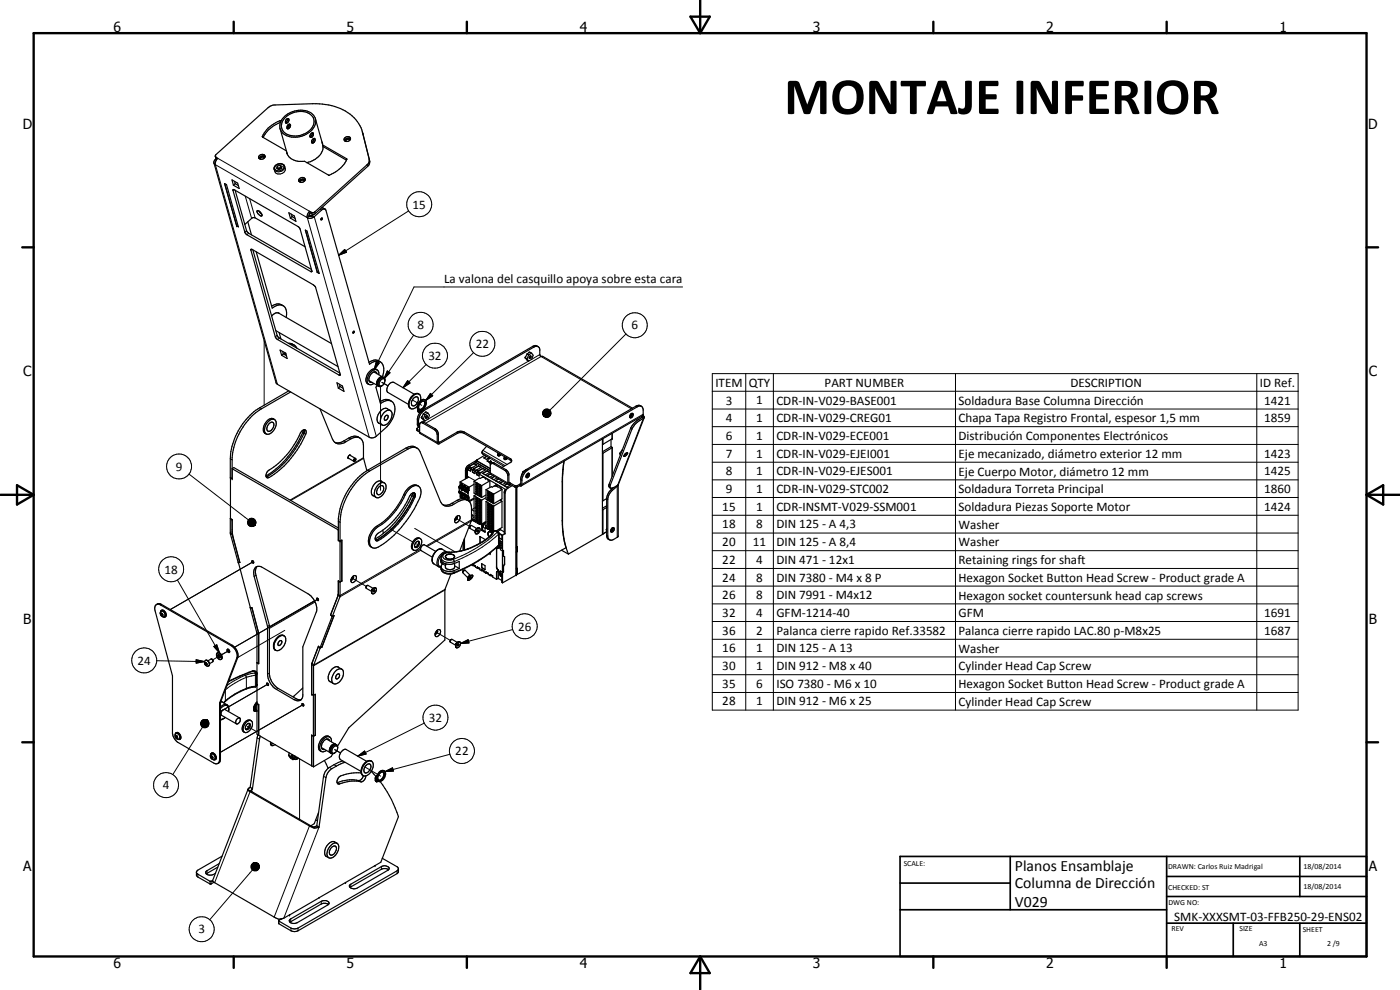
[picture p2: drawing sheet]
<svg xmlns="http://www.w3.org/2000/svg" width="420mm" height="297mm" viewBox="0 0 420 297" stroke-linecap="round" stroke-linejoin="round" font-family="sans-serif">
<defs><g id="words">
<text font-size="15.8" x="235.4" y="34.2">MONTAJE INFERIOR</text>
<g font-size="4.7">
<text x="304.6" y="261.2">Planos Ensamblaje</text>
<text x="304.6" y="266.6">Columna de Dirección</text>
<text x="304.6" y="272">V029</text>
</g>
<g font-size="4.2">
<text x="34" y="9.6">6</text>
<text x="104" y="9.6">5</text>
<text x="174" y="9.6">4</text>
<text x="244" y="9.6">3</text>
<text x="314" y="9.6">2</text>
<text x="384" y="9.6">1</text>
<text x="6.8" y="38.7">D</text>
<text x="410.6" y="38.7">D</text>
<text x="7" y="112.9">C</text>
<text x="410.8" y="112.9">C</text>
<text x="7" y="187.1">B</text>
<text x="410.8" y="187.1">B</text>
<text x="7" y="261.4">A</text>
<text x="410.8" y="261.4">A</text>
<text x="34" y="290.4">6</text>
<text x="104" y="290.4">5</text>
<text x="174" y="290.4">4</text>
<text x="244" y="290.4">3</text>
<text x="314" y="290.4">2</text>
<text x="384" y="290.4">1</text>
</g>
<g font-size="3.9">
<text x="123.8" y="62.6">15</text>
<text x="133.3" y="85">La valona del casquillo apoya sobre esta cara</text>
<text x="125.3" y="98.7">8</text>
<text x="189.6" y="98.8">6</text>
<text x="128.6" y="108">32</text>
<text x="142.8" y="104.4">22</text>
<text x="214.7" y="116">ITEM</text>
<text x="224.7" y="116">QTY</text>
<text x="247.5" y="116">PART NUMBER</text>
<text x="321.3" y="116">DESCRIPTION</text>
<text x="378.1" y="116.1">ID Ref.</text>
<text x="217.8" y="121.4">3</text>
<text x="226.9" y="121.3">1</text>
<text x="233" y="121.4">CDR-IN-V029-BASE001</text>
<text x="287.6" y="121.5">Soldadura Base Columna Dirección</text>
<text x="379.4" y="121.4">1421</text>
<text x="217.8" y="126.7">4</text>
<text x="217.8" y="132">6</text>
<text x="226.9" y="126.7">1</text>
<text x="226.9" y="132">1</text>
<text x="233" y="126.7">CDR-IN-V029-CREG01</text>
<text x="233" y="132">CDR-IN-V029-ECE001</text>
<text x="287.6" y="126.7">Chapa Tapa Registro Frontal, espesor 1,5 mm</text>
<text x="379.4" y="126.7">1859</text>
<text x="217.8" y="137.3">7</text>
<text x="226.9" y="137.3">1</text>
<text x="233" y="137.3">CDR-IN-V029-EJEI001</text>
<text x="287.6" y="137.4">Eje mecanizado, diámetro exterior 12 mm</text>
<text x="287.6" y="132.1">Distribución Componentes Electrónicos</text>
<text x="379.4" y="137.3">1423</text>
<text x="52.8" y="141.3">9</text>
<text x="217.8" y="142.6">8</text>
<text x="226.9" y="142.6">1</text>
<text x="233" y="142.6">CDR-IN-V029-EJES001</text>
<text x="287.6" y="142.7">Eje Cuerpo Motor, diámetro 12 mm</text>
<text x="379.4" y="142.6">1425</text>
<text x="217.8" y="148">9</text>
<text x="226.9" y="148">1</text>
<text x="233" y="148">CDR-IN-V029-STC002</text>
<text x="287.6" y="148">Soldadura Torreta Principal</text>
<text x="379.4" y="148">1860</text>
<text x="216.8" y="153.2">15</text>
<text x="226.9" y="153.2">1</text>
<text x="233" y="153.2">CDR-INSMT-V029-SSM001</text>
<text x="287.6" y="153.3">Soldadura Piezas Soporte Motor</text>
<text x="379.4" y="153.2">1424</text>
<text x="216.8" y="158.5">18</text>
<text x="226.9" y="158.5">8</text>
<text x="233" y="158.5">DIN 125 - A 4,3</text>
<text x="287.6" y="158.6">Washer</text>
<text x="216.8" y="163.9">20</text>
<text x="225.9" y="163.8">11</text>
<text x="233" y="163.9">DIN 125 - A 8,4</text>
<text x="287.6" y="164">Washer</text>
<text x="49.4" y="172.1">18</text>
<text x="216.8" y="169.2">22</text>
<text x="226.9" y="169.2">4</text>
<text x="233" y="169.2">DIN 471 - 12x1</text>
<text x="287.6" y="169.2">Retaining rings for shaft</text>
<text x="216.8" y="174.5">24</text>
<text x="216.8" y="179.8">26</text>
<text x="226.9" y="174.5">8</text>
<text x="226.9" y="179.8">8</text>
<text x="233" y="174.5">DIN 7380 - M4 x 8 P</text>
<text x="233" y="179.8">DIN 7991 - M4x12</text>
<text x="287.6" y="174.5">Hexagon Socket Button Head Screw - Product grade A</text>
<text x="287.6" y="179.9">Hexagon socket countersunk head cap screws</text>
<text x="216.8" y="185.1">32</text>
<text x="226.9" y="185.1">4</text>
<text x="233" y="185.1">GFM-1214-40</text>
<text x="287.6" y="185.1">GFM</text>
<text x="379.4" y="185.1">1691</text>
<text x="155.5" y="189.2">26</text>
<text x="216.8" y="190.4">36</text>
<text x="226.9" y="190.4">2</text>
<text x="233" y="190.5">Palanca cierre rapido Ref.33582</text>
<text x="287.6" y="190.5">Palanca cierre rapido LAC.80 p-M8x25</text>
<text x="379.4" y="190.4">1687</text>
<text x="216.8" y="195.7">16</text>
<text x="226.9" y="195.7">1</text>
<text x="233" y="195.7">DIN 125 - A 13</text>
<text x="287.6" y="195.8">Washer</text>
<text x="41.3" y="199.4">24</text>
<text x="216.8" y="201">30</text>
<text x="226.9" y="201">1</text>
<text x="233" y="201">DIN 912 - M8 x 40</text>
<text x="287.6" y="201.1">Cylinder Head Cap Screw</text>
<text x="216.8" y="206.4">35</text>
<text x="226.9" y="206.4">6</text>
<text x="233" y="206.4">ISO 7380 - M6 x 10</text>
<text x="287.6" y="206.4">Hexagon Socket Button Head Screw - Product grade A</text>
<text x="216.8" y="211.7">28</text>
<text x="226.9" y="211.7">1</text>
<text x="233" y="211.7">DIN 912 - M6 x 25</text>
<text x="287.6" y="211.8">Cylinder Head Cap Screw</text>
<text x="128.7" y="216.6">32</text>
<text x="136.6" y="226.6">22</text>
<text x="48.8" y="236.9">4</text>
<text x="59.6" y="280.1">3</text>
<text x="352.4" y="276.3">SMK-XXXSMT-03-FFB250-29-ENS02</text>
</g>
<g font-size="2.4">
<text x="271.2" y="259.7">SCALE:</text>
<text x="350.6" y="260.8">DRAWN: Carlos Ruiz Madrigal</text>
<text x="391.2" y="260.6">18/08/2014</text>
<text x="350.6" y="267">CHECKED: ST</text>
<text x="391.2" y="266.7">18/08/2014</text>
<text x="350.6" y="271.4">DWG NO:</text>
<text x="351.6" y="279.3">REV</text>
<text x="372" y="279.4">SIZE</text>
<text x="391" y="279.6">SHEET</text>
<text x="377.9" y="283.8">A3</text>
<text x="398.3" y="283.8">2 /9</text>
</g>
</g></defs>
<g fill="none" stroke="#000" stroke-width=".3">
<path d="M84 36.2l.1 .5M84.2 36.2l.1 .2M108.8 39.8l.2 .5M64.6 47.9l.3 .1M64.8 47.2l.2 .5M65.4 47.5l27.6 15.9M70.2 56.9l-.3 .2M73.6 58.8l1.9 6.7M74.9 59.6l1.7 5.8M78.7 40.9l.1 .2M82.6 49.8a1.41 1.41 0 0 1 1.4-.7 1.41 1.41 0 0 1 1.2 1 1.51 1.51 0 0 1-1.3 1.1 1.51 1.51 0 0 1-1.5-.7zM84.2 50.7l-.5 .1"/>
<path d="M85.4 49.9a1.74 1.74 0 0 1-1.2 1.5 1.74 1.74 0 0 1-1.9-.6M85.6 50.6a1.6 1.6 0 0 1-1.4 1.6l-1.1-.1-.6-.6M104 47.6l.1 .2M110.1 49.4l.2 .6M110.8 47.8l.1 .5M74 69.2l-.5 .4M74.6 70l-.5 .4M75.6 74.8l-.3 .3M93.5 63.7l.1 .5M93.8 64.7l.5 .3 18.6 65.9M94.5 63.5l.1 .6M96.1 62.8l.4 .2"/>
<path d="M101.6 76.6l1.9-1.8 .5 .9zM122.6 63.3l-21 13.3M93.5 81.2l-.3 .2M204.8 86.1h-80.6l-11.9 24.9M79.3 102.2v19.4M83.2 100.6l-.6 .5M83.3 115.3l-18.7-65.9 27.6 15.9 18.6 65.9M83.9 101.4l-.6 .5M102.1 112.2l-.4 .3M112.9 108.5l.9 .4-1.5 2.1zM114.2 116v31.1M116.2 111.3l.8 .5-1.7 1.8z"/>
<path d="M116.4 115.7l-1.8-1 1.8 1.1M122.3 114.2l.8 .7-2.2 1.4zM124.2 100.5l-8.9 13.1M127.9 109.3l-7 7M129.2 118l.7 .7-2.1 1.5zM142.1 105.8l-14.3 14.4M158.7 108.3l-30.3 17.5M159.9 103.9l.3 .2M162 106.4l-2.5 1.4M187.9 100.2l-22.9 22.9M213.8 112.1h175.8v101h-175.8zM213.8 117.4h175.8"/>
<path d="M223.8 112.1v101M232.1 112.1v101M286.8 112.1v101M377.2 112.1v101M69.1 137.7l.6 .3M78 122.3l.5 .3M90.8 129.8l.9 .5M103.2 132.3l.5 .3M104.4 137.2l.1 .2M104.5 137.4l.1 .1M104.5 137.4v.1M104.7 131.4l.6 .3"/>
<path d="M105 136.6l-.3 .1M107.1 130.9l.5 .3M109.1 137.3l-22 12.7M109.1 137.5l-21.8 12.7M121.9 134.4l.5 .3M123.8 120l1.7 1M125.3 128.8v.4M125.3 126l.3 .2M125.4 123.1l.1 .1M125.9 121.2l.7 .4M125.9 129.7l5.3 3M126 127.2l-.4 .2"/>
<path d="M127 122.9l.4 .2M127.2 126.7l-.4 .2M127.5 126.3l-.5 .3M130.7 128.7l-.4 .2M131.6 132.5l.3 .2M131.6 130.2l-.4 .2M137.2 129.6v.4M139.3 129.6v.4M140.6 139.6l.4 .2M143.2 138v.3M144.7 135.7l6.9 4M144.9 135.1l7.3 4.3"/>
<path d="M146.4 138.4l.7 .4M146.7 137.3l4.5 2.6M146.8 137.6l-.2 .1M147.1 138.8h.1M147.1 138.6h.1M147.1 138.6v.2M147.1 138.4l.1 .3M147.1 138.9l.3 .2M147.1 138.4v.2M147.1 138.4h.3M147.1 138.3l.4 .3M147.1 138.3v.2"/>
<path d="M147.1 138.4h.1M147.2 138.7v.3M147.2 138.6h.1M147.2 138.6l.1 .1M147.3 138.7h.1M147.3 138.7l.1 .1M147.4 139.1h.1M147.4 138.8l.2 .1M147.4 138.8v.3M147.4 138.4l.1 .2M147.5 138.6l.1 .3M147.6 138.9h.1"/>
<path d="M148.4 138.9l-.4 .2M149.4 136.1h.1M149.5 136.1l.1 .1M149.6 136.2v.1M149.6 136.3l.1 .2M149.6 136l-.3 .3 .2 .5 .5-.1 .3-.3M149.8 136.1l-.3 .6M151.3 137.2l.2 .2M151.5 137.4l-.1 .4M151.5 137.4l.1 .2M151.5 137.1l-.3 .4 .3 .4 .8-.4M151.8 137.2l-.3 .2"/>
<path d="M153.1 137.6v.4M162.9 123.9l.3 .9zM162.9 124.1l.3 .7zM162.9 123.6l.3 1.2zM162.9 124.4l.3 .4zM163 123.4l.2 1.4zM163.1 124.6l.1 .2zM163.2 123.1l.2-.2-.2 1.9zM163.2 123.1v1.7l-.2-1.4zM163.2 124.8l.5 .3zM163.2 124.8l.7 .4zM163.2 124.8l1 .4z"/>
<path d="M163.2 124.8l1.3 .3zM163.2 124.8l1.5 .3zM163.2 124.8l1.7 .1-.2 .2zM163.2 124.8l1.9-.1-.2 .2zM163.2 124.8l2.1-.3-.2 .2zM163.2 124.8l2.1-.6v.3zM163.2 124.8l2.2-.8-.1 .2zM163.2 124.8l2.1-1.1 .1 .3zM163.2 124.8l2.1-1.4v.3zM163.2 124.8l1.9-1.6 .2 .2zM163.4 122.9l.2-.1-.4 2zM163.6 122.8l.3-.1-.7 2.1z"/>
<path d="M163.9 122.7h.3l-1 2.1zM164.2 122.7h.2l-1.2 2.1zM164.4 122.7l.3 .2-1.5 1.9zM164.7 122.9l.2 .1-1.7 1.8zM164.9 123l.2 .2-1.9 1.6zM183.7 130v1.7M183.7 134.3v8.7M189.3 128.4l.3 .4M189.5 122.7l-27.1-15.7-34.7 20M190.9 121.8l.4 .2M191.7 125.9l.3 .3M192.6 124.9l-.1 .4"/>
<path d="M193 124.3l-36.4 21M193.1 125.5l-7.7 20.1M213.8 122.7h175.8M213.8 128h175.8M213.8 133.3h175.8M213.8 138.7h175.8M56.7 142.2l17.9 13.8M69.1 159.8l.7 .2M74.3 156.6l2.2 .9-2.2-.6zM74.3 156.9l2.2 .6-2.1-.4zM74.4 156.3l2.1 1.2-2.2-.9zM74.4 157.1l2.1 .4-2-.1z"/>
<path d="M74.5 157.4l2 .1-1.9 .1zM74.5 157.5h2M74.5 156.1l2 1.4-2.1-1.2zM74.6 155.9l.2-.2 1.7 1.8zM74.6 155.9l1.9 1.6-2-1.4zM74.6 157.6l1.9-.1-1.7 .3zM74.8 155.7l.3-.1 1.4 1.9zM74.8 157.8l1.7-.3-1.4 .4zM75.1 155.6l.2-.1 1.2 2zM75.1 157.9l1.4-.4zM75.3 155.5h.3l.9 2zM75.3 158l1.2-.5z"/>
<path d="M75.6 158l.9-.5zM75.6 155.5l.3 .1 .6 1.9zM75.8 157.9l.7-.4zM75.9 155.6l.2 .1 .4 1.8zM76.1 157.9l.4-.4zM76.1 155.7l.3 .1 .1 1.7zM76.4 155.8l.1 .2v1.5zM76.5 156v1.5zM76.5 157.5l-.1 .2zM76.7 156.3l.1 .2-.3 1zM76.8 157l-.3 .5zM76.8 156.8l-.3 .7z"/>
<path d="M76.8 156.5l-.3 1zM79.9 142.7l.9 .6M101.5 156.4l.6 .3M110.4 141.1l.5 .3M113.2 157.8l.4 .2M117 158.7l6.9 3.9M121.2 148.4l.3 .2M123.6 148.8l.9 .5M124.4 158.5l12.2 7.1M135.6 151l.6 .3M136.7 155.4l4.3 2.6M137.1 155.5l-.6 .3"/>
<path d="M137.2 150.1l.5 .3M137.8 147.4l.7 .4M137.8 147.7l.7 .4-.7-.4M137.8 146.3l.7 .4M137.8 146l.7 .4M137.8 147.4l.7 .3M137.8 147.6h.1M137.9 146l.6 .3M137.9 145.8l.1 .1M138 147.6l.6 .4M138 146.2l.6 .4M138.3 148.1h.1"/>
<path d="M138.4 148.8l-.1 .1M138.5 145.2l-.2 .1M138.6 147.8h.1M138.6 146.4l.8 .6M138.6 148.1h.2M138.7 146.3l.1 .1M138.7 148.2l.7 .4M138.7 146.8l.7 .5M138.7 147.9l.7 .4M138.8 148.1l.7 .4M138.8 146.7l.7 .4M139.3 148.6l-.1 .1"/>
<path d="M139.3 149.4h-.1M139.4 148.3l-.7-.3 .7 .4M139.4 148.6l-.7-.3 .7 .4M139.4 145.7l-.2 .1M139.5 148.4h.1M139.5 146.9l.8 .6M139.5 148.6h.1M139.6 146.8l.1 .1M139.6 148.8l.7 .3M139.6 148.7l.7 .4M139.6 148.4l.7 .4M139.7 141.1l.3 .1"/>
<path d="M139.7 147.2l.7 .4M140.2 149.1l-.1 .1M140.2 149.9h-.1M140.3 148.8l-.7-.3 .8 .5M140.3 147.7l-.7-.3 .7 .4M140.3 146.2l-.2 .1M140.4 148.9h.1M140.4 147.5h.1M140.4 147.4h.1M140.4 149.1h.1M140.5 147.4h.1M140.7 143.1l1.9 1.1"/>
<path d="M141.4 156.3l-13.2 7.7M141.5 156l-13.6 7.8M141.8 140.3l.5 .2M142.6 159.1v.3M142.7 159.1l-.1 .2M142.8 158.7l-.2 .4M142.9 158.7l-.2 .4M143 158.6l-.2 .1M143.1 141l.5 .3M143.5 151.8l-2 1.2M144.3 141.7l8.2 4.7M146.5 143.9l.1 .1"/>
<path d="M147.1 141.9l5.3 3M148.2 159.3h.1M148.2 159.3l.1 .1M148.3 159.4l-.5 .2M148.3 159.4l-.6 1-.6 .6M148.5 159.3h.1M148.6 159.3h.1M148.6 159.3l.5 .1 .1 .4M148.6 159.3l-.3 .1M149.2 159.8l.4 .5M149.2 159.8a43.1 43.1 0 0 1-13.2 8.1M149.3 146l1 .6"/>
<path d="M150.1 150l.2 .2M151.3 147.8l.3 .2M151.8 140.9l-.3 .2M152.7 144.7l.4 .2M152.7 142.5l-.3 .2M154.5 145.7v.4M155 146.2v18M155.1 146.2v17.9M155.2 145.7v.4M156.3 143.9l.3 .2M156.3 145.1l-.4 .2M158 140.8l.4 .2"/>
<path d="M168.7 144.6h.1M168.7 156.3h.1M182.1 149.7l.3 .2M182.1 159.5l-1.3 .8M182.8 145.3l.3 .4M183.4 146.9l.4 .2M183.7 146.5v.2M185.2 145.9v15.3M213.8 144h175.8M213.8 149.3h175.8M213.8 154.6h175.8M213.8 159.9h175.8"/>
<path d="M53.2 174l12.7 21.9M69.2 160.2l.6 .1M75.8 168.7l-24.7 14.2M76.8 172.6l-.5 .3M95.2 179.9l-24.8 14.3 24.6-14.2M101.3 179.2h-.1M101.5 177.3h.1M105.6 173.4l4.3 2.5M105.9 173.6l-.5 .3M111.5 177v.3M111.6 177l-.1 .2M112 176.6l-.5 .4"/>
<path d="M112.7 161.7l.9 .5M124.6 163.1l.4 .1M126.2 164.8l-24.1 13.9-.6-.3M126.3 165.1l-24.3 14-.5-.5M132.8 164.8a2.62 2.62 0 0 0-2.9 2.3l-.2 1.3 .5 .8M133.5 177l-39.4 22.8-.6-.4M133.6 176.8l-39.5 22.8-.5-.5M133.7 165.9a3.1 3.1 0 0 0-1.9 3.9l.6 .3M134.2 165.7a2.67 2.67 0 0 0-2.9 2.2l-.1 .4a1.47 1.47 0 0 0 .4 1.8M134.8 165.7v.1M134.8 165.8a1.38 1.38 0 0 0-1.8 1.5 2.59 2.59 0 0 0 3 .6M136 167.9l.3 1.2"/>
<path d="M136.3 172h-.1M136.3 171.2v.8M138.7 170.9l.4 .4M140.3 164.7h.1M140.4 164.7h.1M140.4 164.7l.1 .1M140.4 173.2v.2M140.5 164.8l-2 .6-3.7 .4M140.7 172.8l-.3 .4M141.1 172.6l-.2 .1M141.1 172.6l-.6 .5M144.1 161l-.1 .1"/>
<path d="M146.4 160.1h.1M147 166.1h.1M147.1 161l-.3 .1M147.1 161l-2.2 1.6-4.4 2.2M149 170.1h.1M149 164.8h.1M149.4 171.5l-.4 .2M149.4 171.5v2.1M149.6 160.3v3.3M149.6 160.3a39.8 39.8 0 0 1-14.4 8.4 2.42 2.42 0 0 1-2.8-1.4M149.6 163.6a38.1 38.1 0 0 1-14.4 8.4 2.28 2.28 0 0 1-2.8-1.4M149.6 163.6l-.1 .2"/>
<path d="M149.6 171.6v2M149.8 160l-.2 .3M149.8 163.3l-.2 .3M150.1 172.2l-.2 .1M155 165.6v5M155 172v.4M155.1 171.9l.1 .1M155.1 165.4l.1 .1M155.1 171.7l.2 .1M155.1 165.3l.2 .1M155.1 165.5v5.1M155.1 172v.4"/>
<path d="M155.2 170.6h.1M155.2 164.1h.1M182.1 160.6l.3 .2M213.8 165.2h175.8M213.8 170.6h175.8M213.8 175.9h175.8M47 198.2l14.4 .3M48.3 183.9a.57 .57 0 0 1 .5 .9 .55 .55 0 0 1-.5-.9zM48.4 183.3a1.09 1.09 0 0 1 .9 1.7M48.5 181.4l-.3 .1M58.9 198l2.5 .5-2.5 .5zM61.5 198.8l.5 .2 .1 .5-.3 .1z"/>
<path d="M61.7 198.2a1.08 1.08 0 0 1 .9 1.6M64.2 194l.9-.5 .8 2.4zM65.8 196.8l.2-.1-2.2 1.3M66.5 196.5l2.3-1.4zM69.7 193.6l-.3 .2M77.1 189.9h.5M77.1 190.1l.5 .3M85.5 189.1l-14.4 8.3M94.3 180.3l-13.5 7.7M94.6 180.6l-13.8 8M130.8 189.6l4.4 2.6M137.1 192.8l-.4 .7"/>
<path d="M137.2 192.8h-.1M138.2 193.1l2.3-1.2 .2 1zM153.9 188.9l-15.7 4.2M213.8 181.2h175.8M213.8 186.5h175.8M213.8 191.8h175.8M213.8 197.1h175.8M60.2 216.9l1.9-.8-1.9 1.1zM60.2 217.2l1.9-1.1-1.9 1.3zM60.2 217.4l1.9-1.3-1.7 1.6zM60.3 216.7l1.8-.6-1.9 .8zM60.4 217.7l1.7-1.6-1.6 1.8z"/>
<path d="M60.4 216.4l1.7-.3-1.8 .6zM60.6 216.2l.2-.2 1.3 .1zM60.6 216.2l1.5-.1-1.7 .3zM60.8 218.2l-9 14.2M60.8 216l1.3 .1zM61.1 215.9l1 .2zM61.4 215.9l.7 .2zM61.6 215.9l.5 .2zM62.1 216.1v2.2M62.1 216.1l-1.4 2-.2-.2zM62.1 216.1l-1.2 2.1-.2-.1zM62.1 216.1l-.9 2.3-.3-.2z"/>
<path d="M62.1 216.1l-.7 2.3h-.2zM62.1 216.1l-.4 2.3h-.3zM62.1 216.1l-.1 2.2-.3 .1zM62.1 216.1l.1 2-.2 .2zM62.1 216.1l.3 1.9-.2 .1zM62.1 216.1l.5 1.6-.2 .3zM62.1 216.1l.5 1.6zM62.1 216.1l.5 1.4zM62.1 216.1l.6 1.1zM62.1 216.1l.6 .9zM62.1 216.1l.5 .6zM62.1 216.1l.4 .4z"/>
<path d="M62.1 216.1l.2 .1zM62.3 216.1v2M66.2 212.6a1.5 1.5 0 0 1 2.3-.5v1.4M66.2 210.5l.5 .1M67.6 215.2l-1 .6h-.4M67.6 206.9v3.6M68.1 211.5l-.9-.1-1 .7M73.6 202.6l.3 .6M73.6 202.6l-3.3 1.7-2.2 1.4M73.9 206.5l-.1 .3M73.9 206.5a18.3 18.3 0 0 0-6.8 4.4M73.9 203.2a23.1 23.1 0 0 0-6.3 3.9"/>
<path d="M73.9 203.2v3.3M74.2 217.9l2.9 1.7M75.7 201.3l.2 .1M75.9 201.4l.6 .1 .1 .2M75.9 201.4l-7.4 3.2M76.1 213.1l.2 .1M76.1 212.2l.2 .1M76.5 201.9l.1 4.2M76.5 201.9l.5 .5v3.5M76.5 201.9l-2.9 .7M76.5 211.5l.2 .1M76.6 201.7l.5 .4-.2 .5-3 .6"/>
<path d="M76.6 201.7l-.1 .2M77.1 205.5l-.3 .4-2.9 .6M77.1 205.5v.1M77.1 202.1v3.4M80.2 205.4l-14 8.1 13.8-8M80.8 202l-.5 .3M83.5 206.5l-.5 .3M88.8 209.6l-.5 .3M90.8 211.5l-24.6 14.2 24.4-14.1M127.3 217l-19.9 9.9M213.8 202.4h175.8M213.8 207.8h175.8"/>
<path d="M52.7 220.7a.41 .41 0 0 1 .6 .2 .41 .41 0 0 1-.3 .6zM52.9 220.1a1.07 1.07 0 0 1 .9 1.6M63.3 226.9l.5 .1 .1 .6-.4-.1zM63.4 226.2a1.13 1.13 0 0 1 1 1.6M66.2 227.8l-.3 .1M75.6 237.6l-.6-.1-10.6 27.3M75.8 236.6l-.3 .9M77.2 221.4l.7 .4M81.3 223.3l.7 .4M89.9 227.7v18.1M97.1 232.9l.7 .4M98.9 230.3l.7 .3"/>
<path d="M100.2 229.4l.8 .5M100.4 224.9l1.8 1M101.2 234.8l.7 .4M107.4 226.9l2-1.6 .5 .9zM107.6 234.2l.7 .4M109.5 230.1l3.8 2.2M112.6 233.4l.2 .2M112.7 234.3l.1 .1M113.1 232.7l.1 .1M113.7 232.5l.5 .4M115.5 231.5l2.3-1.1 .3 1zM135 226.3l-19.5 5.2"/>
<path d="M75.3 259.9l2.1-.8-2.1 1.1zM75.4 259.6l2-.5-2.1 .8zM75.5 259.4l1.9-.3-2 .5zM75.7 259.2l.2-.2 1.5 .1zM75.7 259.2l1.7-.1-1.9 .3zM75.9 259l1.5 .1zM76.1 258.9l1.3 .2zM76.4 258.8l1 .3zM76.7 258.8l.7 .3zM76.9 258.9l.5 .2zM77.3 259.1v2.1M77.4 259.1l-1.6 2-.2-.2z"/>
<path d="M77.4 259.1l-1.3 2.1-.3-.1zM77.4 259.1l-1 2.2-.3-.1zM77.4 259.1l-.7 2.2h-.3zM77.4 259.1l-.5 2.2h-.2zM77.4 259.1l-.2 2.1-.3 .1zM77.4 259.1v1.9l-.2 .2zM77.4 259.1l.1 1.7-.1 .2zM77.4 259.1l.3 1.5-.2 .2zM77.4 259.1l.3 1.5zM77.4 259.1l.4 1.2zM77.4 259.1l.4 1zM77.4 259.1l.4 .7z"/>
<path d="M77.4 259.1l.3 .4zM77.4 259.1l.2 .2zM93.5 247.9l-.6-.1-10.6 27.4M95.7 248.2l-10.5 27.3M59.4 262.3v.8M62.1 261.2v.8M63 264.4v.8M63.4 264.4v.8M75.3 260.2l2.1-1.1-2 1.4zM75.4 260.5l2-1.4-1.9 1.6zM75.5 260.7l1.9-1.6-1.8 1.8zM75.8 261l-12.9 15"/>
<path d="M83.7 276.4v.8M87.2 275.7v.9M87.3 278.5v.8M89.4 278.5v.8M96.4 270.4v.8M105.3 265.3v.8M114.5 260v.8M119.2 261.3v.8"/>
<circle cx="125.8" cy="61.3" r="3.8"/>
<circle cx="126.2" cy="97.5" r="3.7"/>
<circle cx="190.5" cy="97.6" r="3.7"/>
<circle cx="130.5" cy="106.7" r="3.8"/>
<circle cx="144.8" cy="103.2" r="3.8"/>
<circle cx="53.7" cy="140" r="3.8"/>
<circle cx="51.3" cy="170.8" r="3.8"/>
<circle cx="43.3" cy="198.1" r="3.8"/>
<circle cx="157.5" cy="187.9" r="3.7"/>
<circle cx="130.7" cy="215.3" r="3.7"/>
<circle cx="49.8" cy="235.6" r="3.8"/>
<circle cx="138.6" cy="225.3" r="3.8"/>
<circle cx="60.5" cy="278.8" r="3.8"/>
</g>
<g fill="none" stroke="#000" stroke-width=".35">
<path d="M84.1 38.6l2.1 7.6M84.1 36.7a9.6 9.6 0 0 0-5.1 4.5M84.4 36.3l-.3-.1a8.8 8.8 0 0 0-5.3 4.9l7.1 4.2M85.1 35.2a6.5 6.5 0 0 1 9-.6 3.6 3.6 0 0 1-1.3 5.1 6.5 6.5 0 0 1-7.9 .3 3.3 3.3 0 0 1 .2-4.8zM85.3 35.6a6.3 6.3 0 0 1 7.9-1.2 3.1 3.1 0 0 1-.7 5.1 5.6 5.6 0 0 1-7.7-.4 2.94 2.94 0 0 1 .5-3.5zM86 35.7a.4 .4 0 0 1 .5-.1 .4 .4 0 0 1 .2 .5 .7 .7 0 0 1-.3 .6 .7 .7 0 0 1-.7 0zM86.2 37.8l.4 .2M86.2 37.8l-.1 .6M86.3 35.6v.5l-.6 .6M86.4 37.5l.4 .2M86.8 37.3h.1M86.8 37.3a.72 .72 0 0 1 .3 .9 .72 .72 0 0 1-.9 .3l-.1-.1"/>
<path d="M86.8 37.3l-.1 .7-.6 .4M86.8 37.3l-.6 .5M93.7 39.9l-.1 .7-.6 .4M94.6 35.6l2.2 7.6M108.7 39.5l2.1 8.3-.2 1.2-16.2 14.7-.6 .1-.8-.4M108.8 39.8a11.6 11.6 0 0 0-9.2-8.1l-2.8-.5-3-.1-11.6 .4-1.2 .4-16.2 14.5-.2 .5 .8 .6-.7 .9-.1 1-.4-.5M64.2 48.9l18.7 66 28.2 16.4 .8 .1 .8-.3 3.5-3.1M64.6 46.9l.3 .7M64.9 47.6l-.6 .7-.1 .6M64.9 47.6l.2 .2M67.4 55.1l.6 .3 3.5 12.7-.5-.4zM67.5 55.1l3.5 12.6"/>
<path d="M69.6 54l1.7 .9 .5 1.7-1.7-1zM69.9 56.9h.4l19.4 11.3 .4 .5 3.4 12.8-19.8-11.4zM70.4 54.4l.2 .7M70.6 57.1l3.6 12.5 19.3 11.3M70.6 55.1l-.5 .5M70.6 55.1l.9 .6M77.9 46.7l.9-.4 .6 .3a.93 .93 0 0 1-.7 1.1 .93 .93 0 0 1-1.1-.7zM79.3 47.4a.64 .64 0 0 0-.7-.3 .64 .64 0 0 0-.5 .7M79.6 47a1.23 1.23 0 0 0-1.8 .5M83.2 49.8l.2 .7M83.4 50.5v.2M84.1 49.6l.6 .4-.3 .6-.8 .2-.6-.3 .2-.7"/>
<path d="M84.1 49.6l-.9 .2M84.1 49.6l.1 .6M84.2 50.2l-.8 .3M84.2 50.2l.3 .2M85.6 50.6l-.2-.7a1.67 1.67 0 0 0-1.9-.8 1.67 1.67 0 0 0-1.2 1.7l.2 .7M86.1 46l.1 .1M89.7 53.8a.94 .94 0 0 1 1.1-.6 .94 .94 0 0 1 .8 .9 .94 .94 0 0 1-1.1 .7 .94 .94 0 0 1-.8-.9zM91.3 54.4a.61 .61 0 0 0-.7-.3 .61 .61 0 0 0-.4 .6M91.6 54a1.24 1.24 0 0 0-1.8 .5M93 41v.1M93.3 40.1l.5-.3a.71 .71 0 0 1 .1 1 .71 .71 0 0 1-.9 .2zM94.1 41.6l.1-.1a.73 .73 0 0 1 .2 .9 .73 .73 0 0 1-.9 .4v-.1"/>
<path d="M94.1 41.6l-.6 .6v.5M94.2 41.6l-.1 .7-.6 .4M96.6 42.5l.2 .7M96.7 43.1h.1M96.8 43.5l.2 .5 7 4M96.8 43.2v.3M96.8 43.5l7.2 4.1a3.9 3.9 0 0 1-1.7 2.7l-1.6 1.3-2.1 1-7.2-4.2a4.6 4.6 0 0 1-5.3-2.5l-.1-.4M96.9 43.9a5.4 5.4 0 0 1-4.8 4.9M103.4 41.4a.99 .99 0 0 1 1-.4 .99 .99 0 0 1 .8 .8 1.05 1.05 0 0 1-1 .7 1.05 1.05 0 0 1-1-.7zM105 42.1a.64 .64 0 0 0-.7-.3 .64 .64 0 0 0-.5 .6M105.2 41.7a1.19 1.19 0 0 0-1.8 .5M108.9 40l2.1 8.5-.3 1-16.2 14.7-.6 .1-.8-.4"/>
<path d="M71 67.7l.5 .3M73.5 67.4l2.1-2h1l15 8.6M74.4 66.5l1.1 4M75.3 74.8l18.8 10.7 .5 .5 7.5 26.6-18.8-10.7-.5-.5zM75.9 75l7.4 25.9 .4 .4 18.3 10.6M76.9 75.6l4.8 16.9a2.75 2.75 0 0 1 3.7-.4 3.7 3.7 0 0 1 .5 3.1M77.2 63.2a1.45 1.45 0 0 1 1.4 1.6l-1.1-.6zM77.7 63.3l.8 .9M86.7 63.8l1.6 1 .5 1.6-1.6-1zM87.4 64.3l.3 .7M87.7 65l-.5 .4M87.7 65l.8 .5"/>
<path d="M91.6 69l.5 .3 3.7 12.7-.6-.3zM91.7 69.1l3.6 12.6M92.2 65.3l.8 .2 1.1-.3 2.4-2.2a.71 .71 0 0 1 .7-.4 .71 .71 0 0 1 .6 .5l13.1 46.2a3.1 3.1 0 0 1 3.2-.8M92.7 64.9l-.5 .4M93 63.4l.1 .5M93 63.4a1.84 1.84 0 0 0-.8 1.9M93.1 63.9l-.4 1M93.7 64.8l-.5-.2-.2 .3M94.3 64.3l-.7 .5-.9 .1M96.4 65.6l.3-.1-.1 .5-.3-.1zM96.5 62.4h.3l.8 .3M82.8 99.2l18.6 10.8"/>
<path d="M83.6 93.9l15.9 9.2M83.8 99.8l.5 1.9M83.8 94a1.72 1.72 0 0 0-2.3 .9M85 91.7a2.65 2.65 0 0 0-3.4 .2M95.2 81.7h.1M95.3 81.7l.4 .3M106.1 99.4h.1l.1 .2-.4 .3zM84.1 105l1.7 1 .4 1.6-1.7-1zM84.8 105.5l.2 .7M85 106.2l-.5 .4M85 106.2l.9 .5M85.7 106l-.5 .3"/>
<path d="M85.8 106.2l-.3 .2M86.6 103l.9 .1 .8 .4M86.7 117.3l-8.7 5a19.2 19.2 0 0 0-8.9 15.4v5.6l.6 .3M87.1 103.3l1.2 .2M87.2 117.6l-8.7 5a19.6 19.6 0 0 0-8.8 14.6v6.4M88.3 103.5l.8 1M101.1 114.9l1.7 .9 .4 1.6-1.7-.9zM101.9 115.3l.2 .7M102.1 116l-.6 .5M102.1 116l.9 .5M110.2 115.1l.5 .2M110.7 108.7a2.81 2.81 0 0 1 3.5-.1 2.81 2.81 0 0 1 .9 3.5l-.3 1"/>
<path d="M110.7 114.2l.4 .5h.6M110.7 114.2l2.7 1.5M112.2 115.1l-.8 .3-.7-.1M112.2 111.6h.6l.3 .5M112.2 111.6a2.64 2.64 0 0 0-1.5 2.6M112.2 111.6l2.6 1.5M112.7 110.7l.5 .3M113 110.9a1.77 1.77 0 0 0-2.5 1 2.25 2.25 0 0 0-.1 3.3M113 110.9l.2 .1M113 110.9a3.1 3.1 0 0 0-2.5 4.3l.2 .1M113.1 114.7v.4M113.1 115.1l.1 .5"/>
<path d="M113.1 115.1l.1 .4M113.2 111l.4 .5 .1 .9M113.2 115.6l.2 .1M113.2 115.5l.2 .1M113.3 115.7l-.5 .5 1.4 5a2.93 2.93 0 0 1 3.2-.8M113.4 115.7l.5 .3 .6-.1M113.4 113.8l-.3 .9M113.6 113.6l-.5 1.1M114 113.3l-.2 .2M114.2 113.1l.8 .1M114.8 113.2h-.8l-.4 .5M114.9 113.2l.3 .1"/>
<path d="M114.9 113.2a1.96 1.96 0 0 0-1.5 2.5M115.2 113.3a1.73 1.73 0 0 1-.7 2.5M115.2 113.3a1.81 1.81 0 0 0-1.6 2.5M115.5 114.1a.68 .68 0 0 0-.6-.5 .68 .68 0 0 0-.7 .5l-.5 1.2 .2 .4 .6 .1M124 119.6a.8 .8 0 0 1 .8-.6 .8 .8 0 0 1 .7 .7 1.66 1.66 0 0 1-1.8 2 1.66 1.66 0 0 1 .3-2.1zM124.3 118.3l-6.1-3.6a2.03 2.03 0 0 0-1.8 3.1l6.2 3.5M125.8 118.2a2.5 2.5 0 0 0-3.1 2.2l-.1 1.3 .7 .9M127.5 120a2.2 2.2 0 0 0-1.9 3M157.6 107.3l1.1 1M157.6 107.3l.6 .4M158.1 106.2l-.5 1.1M158.1 106.2l.6 .3"/>
<path d="M158.2 107.7l.5 .6M158.7 106.5l-.5 1.2M159.1 106.8a.33 .33 0 0 1 .2 .5 .33 .33 0 0 1-.5 .1zM159.5 106l-.5-.4-.9 .6M159.5 106l.5 .6-.5 1.2-.8 .5M159.5 106l-.8 .5M161.5 104l-.7-.3-.7 .1-33.1 19.1M79.4 129.9l.5 .3M80.3 126.7a1.54 1.54 0 0 1 2.3-.6 3.1 3.1 0 0 1-2.5 4.2 2.05 2.05 0 0 1-.3-2.9zM80.8 127a.76 .76 0 0 1 1.1-.3 .76 .76 0 0 1 .3 1.1l-.6 1a.82 .82 0 0 1-1 .7 .82 .82 0 0 1-.5-1.2zM81.9 125.6l.5 .3M82.2 125.7a1.96 1.96 0 0 0-2.7 1.4 2.01 2.01 0 0 0 .2 3"/>
<path d="M91 129l.6-.1 .3 .5a2.14 2.14 0 0 1-.6 1.9 25.4 25.4 0 0 1-10.9 12.1l-.4-.2-.2-.4M91 129l-.5 .5a27 27 0 0 1-10.3 12l-.4 1.3M91 129a27.6 27.6 0 0 1-11.2 13.8M91.3 128.9l.1 .4a26.7 26.7 0 0 1-11.5 13.7M96 122.7l3.8 9a2.49 2.49 0 0 0 3.9 .9l1.6-.9a2.29 2.29 0 0 1 2.6-.3 2.29 2.29 0 0 1 1.2 2.3v3.8l1 3.7M104.5 137.5h.1M104.5 137.5l.2 .1M104.6 137.5l1.6 .9M105.1 136.6l1.6 .9M105.2 136.7a.57 .57 0 0 0-.7 .1 .57 .57 0 0 0 0 .7M106.4 138.4a.37 .37 0 0 1-.1-.5 .37 .37 0 0 1 .5-.1l-.1 .4-.5 .2M106.8 137.8l-.1-.2h-.3l-.3 .5 .1 .3"/>
<path d="M108 131.4a2.66 2.66 0 0 0-3.3 0l-2.3 1.3-.9 .2-1-.2M113.6 126.9l1.1 .6a2.43 2.43 0 0 0 2.8-2.1 1.43 1.43 0 0 0-1-2.3 3.4 3.4 0 0 0-2.1 4.2l.1 .1M114.1 120.6a2.69 2.69 0 0 1 3.3-.4 2.69 2.69 0 0 1 1.1 3.2 8.1 8.1 0 0 1-2.3 4.6M115.7 124.8l.5-.2a.83 .83 0 0 1 .1 1 .83 .83 0 0 1-.9 .4v-.7zM116.1 122.6l1.1 .6M116.2 128h.1M116.3 122.7a1.94 1.94 0 0 0-2.6 1.4 2.2 2.2 0 0 0-.1 2.8M125.1 128.7l.8 .5M125.2 134.5l-1.2-.6h-.7l-1.4 .5-11.5 6.7a19.7 19.7 0 0 0-8.9 14.6v6.4l.6 .2 .5-.2v12.2M125.3 121.8l-1.1 .8h-.9M125.4 122.9a2.42 2.42 0 0 1 1.6-3.1 1.17 1.17 0 0 1 .8 2l-1.1 1.6-.4 .3M125.4 122.9v.5l.3 .3"/>
<path d="M125.4 122.9l.2 .1M125.8 123.4h-.1M125.8 123.2l-.1 .2M125.8 123.2l.2 .1-.2 .3-.1-.2M125.8 123.2v.2M125.8 122.9l.4 .1M125.9 129.7l.2 .3 5.3 3.1M126.1 120.3a1.4 1.4 0 0 0-1.1-2.1 3.5 3.5 0 0 0-2.1 4.1l.4 .3M126.2 126.8l.8-.2 4.2 2.6 .4 1v2.5l5.6-3.1 1.6-.1 14.3 8.1a.64 .64 0 0 1 .5 .6 .64 .64 0 0 1-.5 .6l-2.4 1.5M126.2 126.8l.6 .1 4 2.5 .4 1v2.4l.3 .4 5.9-3.3 1.4-.1 14.5 8.3 .2 .3M126.2 126.8l-.3 .6v2.3M126.2 123.6l-.4 .6a4.4 4.4 0 0 0-.5 3.2l.4 .8"/>
<path d="M126.2 123l-.2 .7-.4-.1v-.6M126.3 122.8l.1 .1M126.3 122.8l-.2 .8 .2 .1M126.4 122.9a1.94 1.94 0 0 0 1.1-2.4 1.57 1.57 0 0 0-1.6 .7 1.57 1.57 0 0 0 0 1.7l.3 .1M126.4 125.3l1.1 1M126.4 125.3l.7 .3M126.4 122.9l-.1 .8M126.6 123.1l.1 .1-.2 .2zM126.6 123.1l-.2 .2M127 122.9h.1M127 124.2l-.6 1.1M127 124.2l.5 .3"/>
<path d="M127.1 125.6l.4 .7M127.3 120.4a1.86 1.86 0 0 1-1 2.4M127.5 124.5l-.4 1.1M128 124.8a.33 .33 0 0 1 .2 .4 .33 .33 0 0 1-.5 .1zM128.4 124l-.6-.4-.8 .6M128.4 124l.5 .6-.5 1.2-.9 .5M128.4 124l-.9 .5M140.8 140l.8 .4M140.8 140v.1M142.3 139.1l-1.8 1.2M142.3 139.1l-1.5 .9M142.3 139.1l.8 .4"/>
<path d="M142.3 139.1l.8 .4-1.8 1.3M142.6 138.6l4.5 2.7M142.6 138.6l4.5 2.6M143.1 138.3l4 2.3M143.1 138.3l-.5 .3M143.1 138.3l-.1-.2-2.9 1.9-.4 1.1v2.6M143.6 139.8l.7 .5M143.6 139.8l.8 .4M143.6 139.8l-1.5 .8-.3 .5M143.6 139.8l-1.5 .9M143.6 139.8h.1M145.5 136.6l-2.3 1.4v.3"/>
<path d="M146 136.9l-.8 .5 .8 .4 .8-.5M146 133.9l-1.1 1.2a.72 .72 0 0 0 .1 1.2l1.7 1 .1 .3-.4-.1M146.1 136.9l-.8 .5M146.4 137.5h.4M146.4 138.3l-.1 .1M146.4 138.2l-.2 .1 .6 .4M146.4 137.5v.9M146.8 138.7l.1 .1M146.9 138.8l.5 .3M147.1 138.6v.3M147.3 139.1l.2-.1 .5 .1 3.8 2.3 .6 1.3v2.4l.2 .3-5.4-3.1zM147.4 139.1l.5-.3 .5 .1 3.9 2.5 .4 .8v2.6l.4 .1"/>
<path d="M149.5 136.7h.1M150.2 136.4h-.4l-.2 .3M150.3 136.3l-.2 .4h-.5M151.4 137.8h.2M152.2 137.5l-.5 .1-.2 .2M152.2 137.5h.1M152.2 137.5l-.6 .3M169.2 138.3l-.1 1.3M169.3 138.3l-.6 6.3v11.7l.3 4.2 .9 3.8-14.9 8.1M180.8 131.7v28.7M181 131.6v1.7M181 136v14.2"/>
<path d="M181 136l-.2 .1M181 133.3l-.2 .1M183.4 134l.3 .2v8.7M183.4 131.9v2.1M183.4 134l-2.6 1.6M183.7 130v1.7l-2.7 1.6M183.7 134.3l-2.7 1.7M186 136l.2 .5M186 136l.3 .3M186.7 135l.1 .1M186.7 135l-.7 1M186.8 135h-.1"/>
<path d="M187.7 136.1l.6-.3 .1 .3a1.17 1.17 0 0 1-1.2 .8zM187.9 136l-.5 .4M189.4 124.2l-.1 .4-.3 .3M189.6 124l-.1 .7-.5 .5M189.7 124a.73 .73 0 0 1 .2 .9 .73 .73 0 0 1-.9 .4v-.2M189.7 124l-.7 .6v.5M189.8 122.5l-26.9-15.6h-.6l-.3-.5v-1.5a1.05 1.05 0 0 0-.6-1 1.05 1.05 0 0 0-1.2 .2l-32.8 19a3.8 3.8 0 0 0-1.8 3.1v1.2l.3 .6-.8 .6v.5l.8 .6M192.5 121.9l-.7-.3-.9 .2-32.9 19-.7 .6-.8 1.2M192.7 124.9v.3M192.7 124.8v.1M192.7 125.2l-2 1.4-1.4 1.8-6.5 16.9-.1 .5 .4 .6M192.7 125.2l.4 .3"/>
<path d="M192.8 125.1h.1M192.9 125.1l-.1 .1M193 124.5v.2M193 124.7l.3 .4-.2 .4M193 124.7l-.3 .2M193.1 125.5l-1.3 .8a5.4 5.4 0 0 0-2.2 2.5l-6.5 16.9 .1 .7M193.3 125.3l-7.8 20.2M69.1 155.6l.1 4.6 2.2 8.5 .6 .1-2.3-9.3M69.1 155.6l.6 .3M69.2 155.6h-.1M69.2 155.6l.5 .3M69.7 155.9v4.4l2.3 8.4"/>
<path d="M69.7 143.6l-.5-.3v12.3M101.5 158.4l-31.3-18.1-.5 .3 31.8 18.4M111.8 148.6l1 .6M113.4 145.5a1.33 1.33 0 0 1 2.3-.2 3.3 3.3 0 0 1-2.6 4.1 1.57 1.57 0 0 1-.6-2.2zM113.7 146.1a.78 .78 0 0 1 1.1-.4 .78 .78 0 0 1 .3 1.1 1.56 1.56 0 0 1-1.8 1.5 1.68 1.68 0 0 1 .4-2.2zM114.3 144.3l1 .6M114.6 144.4a2.17 2.17 0 0 0-2.8 1.8 1.73 1.73 0 0 0 .3 2.6M114.8 159.1l.3 .9M122.5 146.5a2.18 2.18 0 0 1 3.8 .3l.1 1.1-.5 1.7a35.5 35.5 0 0 1-9.9 12.9l-2.4 1.6a1.98 1.98 0 0 1-2.4-.1 1.98 1.98 0 0 1-.6-2.3 6.4 6.4 0 0 1 3.9-4.7 24.2 24.2 0 0 0 7.4-9.8zM123.8 148a22.5 22.5 0 0 1-5.3 8.8 25.1 25.1 0 0 1-5.9 4.9M123.8 148l-.6 .4a26.7 26.7 0 0 1-10.2 12l-.4 1.3M123.8 148l.6-.1 .3 .9a26.8 26.8 0 0 1-11.5 13.5l-.5-.2"/>
<path d="M124.2 147.9l.1 .5a27.4 27.4 0 0 1-11.4 13.7h-.2M125.4 145.8a4 4 0 0 0-3.9 2.8 22.3 22.3 0 0 1-8.9 10.1 4.6 4.6 0 0 0-1.3 5.3l.4 .3M136.9 155.1a.62 .62 0 0 1 .6-.4 .62 .62 0 0 1 .6 .4 1.41 1.41 0 0 1-1.5 1.7l-.2-.8zM137 155l.1 .1M137.1 155v.1M137.1 155.1a.61 .61 0 0 1 0 .6 .61 .61 0 0 1-.6 .3l.5-.3zM137.8 146l.4-.2 .6 .3M137.8 147.5l.7 .4M137.8 146.4l.7 .4M137.8 146.1l.7 .4M137.9 147.3h.1M137.9 146.1v.1"/>
<path d="M137.9 147.5l-.1 .1M138 146.2l-.2 .1M138 147.6l-.2 .1M138 147.3l.6 .4M138 147.3l-.2 .1M138.1 144.6v1M138.1 148v1.1l.8 .5M138.1 145.6l-.3 .3v1.9l.7 .4M138.1 144.6l2.7 1.6M138.1 145.6l.1 .1M138.2 145.7v.1M138.2 145.7l-.3 .2"/>
<path d="M138.3 148.6l.5 .3-.1 .5-.3-.3zM138.3 148.1l.2 .4 .3 .1M138.3 145.2l.1 .4 .4 .1M138.4 145.2h.3l.1 .5M138.4 145.2h-.1M138.4 148.7l.4 .6M138.5 145.1l.3 .6M138.5 148.2l.3 .3M138.6 147.7v.4M138.6 148l-.1 .2M138.6 148.1l-.1 .1M138.6 146.6l-.1 .2"/>
<path d="M138.6 147.7l-.1 .2M138.6 147.8l-.1 .1M138.6 146.4l-.1 .1M138.6 148.1l.2 .1M138.7 148.2l.7 .5M138.7 146.3l-.2 .2M138.7 148.1l.1 .1M138.8 146.6v.1M138.8 148v.1M138.8 147.8h.1M138.8 146.7l-.1 .2 .7 .4M138.8 147.8l-.1 .2 .7 .4"/>
<path d="M138.8 148.4v.2M138.8 147.8l.7 .4M138.8 148.1l-.1 .1M139.1 146.2l-.2-.1-.4 .7M139.1 146.2v.1M139.1 146.2l-.3 .2M139.1 146.3l-.4 .3 .7 .4M139.1 146.3l.6 .3M139.2 145.7l.1 .5h.4M139.2 148.6l.1 .5h.4M139.3 145.7l.3 .1 .1 .4M139.3 149.6l-.1-.4 .4 .3v.2"/>
<path d="M139.3 145.7h-.1M139.3 149.3l.2 .3M139.4 145.6l.3 .6M139.4 146.9v.1M139.4 147.2v.1M139.4 147.3h.1M139.4 147h.1M139.4 147.2h.1M139.4 148.4h.1M139.4 148.7l.3 .4M139.4 146.9h.1M139.5 148.2l-.1 .2"/>
<path d="M139.5 148.5l-.1 .2M139.5 148.2v.4M139.5 147.1l-.1 .1M139.5 148.6l-.1 .1M139.5 148.6l.1 .1M139.6 147.3h.1M139.6 147.3l.7 .5M139.6 148.4l.7 .5M139.6 148.7l.7 .5M139.6 146.8l-.2 .1M139.6 148.7h.1M139.6 148.6v.1"/>
<path d="M139.6 149.7l-.9-.1-1.1 .3-2.8 1.5-.8 .2-1.1-.2M139.6 149.7l.9 .5M139.6 148.4l.8 .4M139.6 148.4h.1M139.7 147.2h.1M139.7 148.6l-.1 .1M139.7 148.9v.2M139.7 147.2l-.1 .1M140 146.7l-.3 .2M140 146.7v.1M140 146.7l-.2-.1-.3 .3-.1 .4M140 146.8l-.4 .3 .7 .4"/>
<path d="M140 146.8l.6 .4M140.1 146.2l.4 .1v.6l-.3-.3zM140.1 149.9v-.2l.5 .3v.2M140.1 149.1l.1 .4 .3 .2M140.2 149.8l.1 .2M140.3 140.3v3M140.3 146.2l.3 .5M140.3 147.4v.1M140.3 148.8v.1M140.3 140.3l-.3 .6v2.7M140.3 140.3h.2M140.3 148.9h.1"/>
<path d="M140.3 149.2h.1M140.3 147.5h.1M140.3 147.8h.1M140.3 149.2l.3 .4M140.3 147.4h.1M140.3 143l.3 .2M140.4 143v.3M140.4 148.8l.1 .3M140.4 147.6l-.1 .2M140.4 149l-.1 .2M140.4 148.8h-.1M140.5 149.1l-.2 .1"/>
<path d="M140.5 149.1v.1M140.5 147.4l-.2 .4M140.5 141l.7 .3M140.5 147.4h.1M140.5 149.2l.1 .4M140.5 140.3l.8 .5M140.5 140.3v.7M140.5 147.4v1.7M140.5 149.2l.3-.1v1.3M140.5 147.3l-.2 .1M140.5 149.6v.1M140.6 149.6h-.1"/>
<path d="M140.7 143.1l-2.6 1.5M140.8 150.4a2.5 2.5 0 0 0-3.1 0l-1.5 .9a2.52 2.52 0 0 1-4-.8l-6.1-15a2.33 2.33 0 0 0-3.7-.8l-11.5 6.7a19.7 19.7 0 0 0-8.8 15.3v22.2l-6.1 15.5 .6-.3M140.8 150.4l.6 1.2 .1 4.5-3.5 9.3M140.8 146.2v1M140.8 147.2l-.3 .2M140.8 140.1l.7 .4M140.8 140.1l-.3 .2M141 158.3l.5-.7 1.6 1M141 158v.5l1.6 .9M141.3 140.8l-.1 .6-.7-.4M141.3 140.8l.5 .3M141.3 157.7h.1"/>
<path d="M141.3 157.7l-.2 .2M141.5 154.4l.3 .2M141.5 152.9l.8 .4M141.8 141.1v.6M141.8 154.6l-.3 .2M141.8 154.6l.5 .3M141.8 141.1l.8 .4M141.9 156.2l.8 .4M141.9 156.2l.8 .4v-.2M142 156l.7 .5M142 156l-.1 .2M142.1 140.7l.8 .4"/>
<path d="M142.1 140.7v.2M142.1 140.9l.7 .3M142.1 140.9l-.3 .2M142.3 155.8l-.4 .2M142.3 145.3l-1.5 .9M142.3 149.4l-1.4 .8v.3l1.4-.9M142.3 155.2l-.8 .5 .4 .3M142.3 148.8l2.3 1.3M142.3 148.8v7.1l2.3 1.3M142.3 144.4v3.6l2.3 1.3M142.3 144.4l2.3 1.3M142.5 141.5v.6l-.7-.5"/>
<path d="M142.5 141.5l.5 .3M142.6 159.3l.1 .5M142.7 160l.1 .1M142.7 156.4l.5 .3M142.8 141.2l-.3 .3M142.8 154.1l.7 .5v.5l-.7-.4zM142.8 155.6l.7 .4v.5l-.7-.4zM142.8 154.9l.7 .3v.6l-.7-.4zM142.8 152.7l.7 .4v.5l-.7-.4zM142.8 153.4l.7 .4v.5l-.7-.3zM142.8 151.3l.7 .4v.5l-.7-.4zM142.8 150.6l.7 .4v.5l-.7-.4z"/>
<path d="M142.8 149.9l.7 .3v.6l-.7-.4zM142.8 149.1l.7 .4v.6l-.7-.5zM142.8 145.5l.7 .4v.5l-.7-.4zM142.8 146.7v-.5l.7 .4v.5l-.5-.2M142.8 146.7l.7 .6v.5l-.7-.4M142.8 147.6l.7 .4v.5l-.7-.3zM142.8 152l.7 .4v.5l-.7-.4zM142.8 144.8l.7 .4v.5l-.7-.4zM142.9 156.3l-.2 .1M142.9 148.3l-.6 .5M143 141.8l.1 .6M143 147l-.2-.1v.5"/>
<path d="M143.1 153.1l-.3 .1M143.1 144.9v.3M143.1 145.6v.2M143.1 146.3v.3M143.1 147v.3M143.1 147.7v.3M143.1 149.3v.2M143.1 150v.2M143.1 150.7v.3M143.1 151.4v.3M143.1 152.1v.3M143.1 152.8v.3"/>
<path d="M143.1 153.5v.3M143.1 154.3v.2M143.1 155v.2M143.1 155.7v.3M143.1 142.4h.1M143.1 141.8l.7 .4M143.1 141.8v.6M143.1 156l.4 .2M143.1 155.2l.4 .3M143.1 153.1l.4 .3M143.1 151l.4 .2M143.1 149.5l.4 .3"/>
<path d="M143.1 147.3l.4 .3M143.1 150.2l-.3 .2M143.1 149.5l-.3 .1M143.1 150.2l.4 .3M143.1 151l-.3 .1M143.1 151.7l.4 .2M143.1 151.7l-.3 .1M143.1 152.4l.4 .3M143.1 152.4l-.3 .1M143.1 153.8l.4 .3M143.1 153.8l-.3 .2M143.1 154.5l.4 .3"/>
<path d="M143.1 154.5l-.3 .2M143.1 155.2l-.3 .2M143.1 156l-.3 .1M143.1 148l.4 .3M143.1 148l-.3 .2M143.1 147.3l-.3 .1M143.1 146.6l.4 .3M143.1 146.6l-.3 .1M143.1 145.8l.4 .3M143.1 145.8l-.3 .2M143.1 145.2l.4 .2M143.1 145.2l-.3 .1"/>
<path d="M143.1 142.4l.7 .4M143.2 156.8l.8 .4M143.2 156.7v.2l.8 .5M143.2 156.9l.8 .5M143.2 159.1l.3-.1 .1 .2M143.2 159.1v.2l.3 .2M143.2 159.1v.5l.3-.1M143.3 158.5l-.4 .2M143.4 159l.2 .2M143.4 141.4l.8 .5M143.4 141.4l-.4 .4M143.4 141.4v.2"/>
<path d="M143.4 141.6l.6 .4M143.4 141.6l-.3 .2M143.5 156.6l-.3 .1M143.5 156.6l-.3 .2M143.5 158.4a1.23 1.23 0 0 0-.6 1.8 1.14 1.14 0 0 0 .9-1.8M143.5 158.4h.3M143.5 158.4l-.5 .3-.3 .7M143.6 159.2l-.1 .3M143.7 158.4h.1M143.8 154l.5 .3v.5l-.5-.2zM143.8 146l.5 .4v.5l-.5-.3zM143.8 142.2v.6l-.7-.4"/>
<path d="M143.8 142.2l7.9 4.6-.4 .8v12.4l.3 .1M143.8 145.3l.5 .4v.4l-.5-.2zM143.8 146.8l.5 .3v.5l-.5-.3zM143.8 147.5l.5 .3v.5l-.5-.3zM143.8 148.2l.5 .3v.5l-.5-.2zM143.8 149.7l.5 .3v.5l-.5-.2zM143.8 150.4l.5 .3v.5l-.5-.2zM143.8 151.1l.5 .4v.4l-.5-.2zM143.8 151.8l.5 .4v.5l-.5-.3zM143.8 152.6l.5 .3v.4l-.5-.2zM143.8 153.3l.5 .3v.5l-.5-.3zM143.8 154.7l.5 .4v.4l-.5-.3z"/>
<path d="M143.8 155.4l.5 .3v.5l-.5-.2zM143.8 156.1l.5 .4v.4l-.5-.2zM143.8 158.4l.1 .1M144 157.1v.3M144 157.1l.5 .4M144 145.5v.3M144 146.2v.3M144 146.9v.3M144 147.6v.3M144 148.3v.3M144 149.9v.2M144 150.6v.2"/>
<path d="M144 151.3v.3M144 152v.3M144 152.7v.3M144 153.4v.3M144 154.1v.3M144 154.9v.2M144 155.6v.2M144 156.3v.2M144 155.8l.3 .2M144 141.9l-.2 .3M144 153l.3 .1M144 150.1l.3 .1"/>
<path d="M144 153.7l.3 .1M144 151.6l.3 .1M144 146.5l.3 .1M144 147.2l.3 .1M144 153l-.2 .1M144 154.4l.3 .2M144 154.4l-.2 .2M144 155.8l-.2 .2M144 150.1l-.2 .2M144 156.5l.3 .2M144 156.5l-.2 .2M144 155.1l.3 .1"/>
<path d="M144 155.1l-.2 .1M144 153.7l-.2 .1M144 152.3l.3 .1M144 152.3l-.2 .1M144 150.8l.3 .2M144 150.8l-.2 .2M144 151.6l-.2 .1M144 148.6l.3 .1M144 148.6l-.2 .2M144 145.8l.3 .1M144 145.8l-.2 .1M144 147.9l.3 .1"/>
<path d="M144 147.9l-.2 .1M144 146.5l-.2 .1M144 147.2l-.2 .1M144.2 157l-.2 .1M144.2 141.9h-.2M144.4 140.2l-1.6 1M144.5 157.6h.1M144.5 157.6l.6 .4M144.5 157.5v.1M144.6 157.9l1 .6v1.2l-1-.6zM144.6 145.7v3.6M144.6 150.1v7.1"/>
<path d="M144.6 157.5v.1M144.6 157.5l.5 .3M144.6 157.6l.5 .4M144.7 159l.9 .5M144.7 159l-.1 .1M144.8 158l-.1 1M144.8 159l.8 .5M144.9 142l1.3-.7 .8 .4-1.3 .8zM144.9 140.5l-1.5 .9M144.9 140.5l.8 .5-1.5 .9M144.9 140.5v.1M144.9 140.6l.7 .4"/>
<path d="M144.9 140.6l-1.5 .8M144.9 143.2l1.6 .7M145.1 157.3l.7 .3M145.1 157.3v.7M145.4 156.7l.3 .1M145.7 156.8l-1.2 .7M145.7 156.8l-1.1 .7M145.7 156.8h.1M145.7 156.8v.1M145.7 143.5l-.6-.3-1 .4-.2-.2-1.6 1M145.8 157.6v.1M145.8 157.6v.8"/>
<path d="M145.8 158.4h.1M145.8 158.4l.8 .4M145.8 157.7h.1M145.9 146.9v2.9l2.3 1.3M145.9 150.5l-.1 7.9M145.9 156.8l-.8 .5M145.9 150.5l2.3 1.3M145.9 158.4l2 1.1M145.9 146.9l2.3 1.4M145.9 149.3l-1.3 .8M145.9 156.5l-1.3 .7M145.9 148.5l-1.3 .8"/>
<path d="M146.2 141.3l.7 .4M146.2 141.3h.1M146.4 157.4l.7 .3v.6l-.7-.4zM146.4 148.1a.81 .81 0 0 1 .7 .9 .81 .81 0 0 1-.7-.9zM146.4 147.4a.81 .81 0 0 1 .7 .9 .81 .81 0 0 1-.7-.9zM146.4 148.8l.7 .3v.6l-.7-.4zM146.4 149.5l.7 .4v.5l-.7-.4zM146.4 150.9a.81 .81 0 0 1 .7 .9l-.7-.4zM146.4 151.6l.7 .4v.6l-.7-.5zM146.4 152.4l.7 .3v.6l-.7-.4zM146.4 153.1a.81 .81 0 0 1 .7 .9 .81 .81 0 0 1-.7-.9zM146.4 153.8a.81 .81 0 0 1 .7 .9 .81 .81 0 0 1-.7-.9z"/>
<path d="M146.4 154.5l.7 .4v.5l-.7-.4zM146.4 155.2l.7 .4v.5l-.7-.4zM146.4 155.9l.7 .4v.5l-.7-.3zM146.4 156.6l.7 .4v.6a.82 .82 0 0 1-.7-1zM146.4 158.6v-.5l.7 .4v.6l.7 .5M146.4 158.6l.2 .1M146.5 150.2l-.6 .3M146.5 159.8v.6l.3 .6M146.6 144l.4 .3M146.6 158.7l.5 .3M146.7 147.4v.3M146.7 148.2v.3"/>
<path d="M146.7 148.9v.2M146.7 149.6v.3M146.7 151v.3M146.7 151.8v.2M146.7 152.4v.3M146.7 153.2v.3M146.7 153.9v.3M146.7 154.6v.3M146.7 155.3v.3M146.7 156v.3M146.7 156.8v.2M146.7 157.5v.2"/>
<path d="M146.7 158.2v.2M146.7 158.4l.4 .3M146.7 158.4l-.3 .2M146.7 157.7l.4 .3M146.7 157.7l-.3 .2M146.7 157l.4 .3M146.7 157l-.3 .1M146.7 156.3l.4 .3M146.7 156.3l-.3 .2M146.7 155.6l.4 .3M146.7 155.6l-.3 .1M146.7 154.9l.4 .3"/>
<path d="M146.7 154.9l-.3 .1M146.7 154.2l.4 .2M146.7 154.2l-.3 .1M146.7 153.5l.4 .2M146.7 153.5l-.3 .1M146.7 152.7l.4 .3M146.7 152.7l-.3 .2M146.7 152l.4 .3M146.7 152l-.3 .1M146.7 151.3l.4 .3M146.7 151.3l-.3 .1M146.7 147.7l.4 .3"/>
<path d="M146.7 147.7l-.3 .2M146.7 148.5l.4 .2M146.7 148.5l-.3 .1M146.7 149.1l.4 .3M146.7 149.1l-.3 .2M146.7 149.9l.4 .3M146.7 149.9l-.3 .1M147 144.3l-2.4 1.4M147 144.3v2M147.1 159.6h.2M147.1 159.6h-.5M147.1 159.6a.67 .67 0 0 0-.7 .3 .67 .67 0 0 0 .1 .8l.3 .4"/>
<path d="M147.1 159.6l.5 .4M147.4 148.5v-.6l.5 .3v.5M147.4 148.6l.5 .3v.5l-.5-.2zM147.4 149.9v-.5l.5 .2v.5M147.4 150l.5 .3v.6l-.5-.3zM147.4 152.2l.5 .2v.6l-.5-.2zM147.4 153.5v-.6l.5 .3v.5M147.4 154.2v-.6l.5 .3v.5M147.4 154.3l.5 .3v.6l-.5-.3zM147.4 155.1l.5 .2v.6l-.5-.3zM147.4 156.3v-.6l.5 .3v.5M147.4 157v-.5l.5 .2v.6"/>
<path d="M147.4 157.8v-.6l.5 .2v.6M147.4 157.9l.5 .3v.5l-.5-.2zM147.4 159.2v-.6l.5 .3v.5M147.4 156.3l.5 .3M147.4 157.8l.5 .2M147.4 159.2l.5 .2M147.4 152.1l.5 .2M147.4 157l.5 .3M147.4 154.2l.5 .2M147.4 153.5l.5 .2M147.4 148.5l.5 .2M147.4 149.9l.5 .3"/>
<path d="M147.6 156.9l.3 .1M147.6 157.6l.3 .1M147.6 149.7l.3 .2M147.6 148.1v.2M147.6 148.8v.2M147.6 149.5v.2M147.6 150.2v.3M147.6 151.6v.3M147.6 152.4v.2M147.6 153.1v.2M147.6 153.8v.3M147.6 154.5v.2"/>
<path d="M147.6 155.2v.2M147.6 155.9v.3M147.6 156.6v.3M147.6 157.4v.2M147.6 158.1v.2M147.6 158.8v.2M147.6 154.7l.3 .2M147.6 154.7l-.2 .2M147.6 156.2l.3 .1M147.6 156.2l-.2 .1M147.6 157.6l-.2 .2M147.6 159l.3 .2"/>
<path d="M147.6 159l-.2 .2M147.6 151.9l.3 .1M147.6 151.9l-.2 .2M147.6 158.3l.3 .2M147.6 158.3l-.2 .2M147.6 156.9l-.2 .1M147.6 155.4l.3 .2M147.6 155.4l-.2 .2M147.6 154.1l.3 .1M147.6 154.1l-.2 .1M147.6 152.6l.3 .1M147.6 152.6l-.2 .2"/>
<path d="M147.6 153.3l.3 .2M147.6 153.3l-.2 .2M147.6 148.3l.3 .2M147.6 148.3l-.2 .2M147.6 150.5l.3 .1M147.6 150.5l-.2 .1M147.6 149l.3 .1M147.6 149l-.2 .2M147.6 149.7l-.2 .2M147.9 159.5l-.2 .3a6.4 6.4 0 0 1-3.1 2.8 20.1 20.1 0 0 1-10.7 3.2l-.7 .3a1.5 1.5 0 0 0-.8 1.8M147.9 148.7h.1M147.9 151.8l-.5-.3v.6"/>
<path d="M147.9 159.4h.1M147.9 151.8h.1M147.9 157.3h.1M147.9 154.4h.1M147.9 153.7h.1M147.9 142.7l-1 .5-.8-.5 1.1-.5-1 .6M147.9 151.8v.5M147.9 156.5v.1M147.9 158h.1M147.9 152.3h.1M147.9 150.1v.1M148.2 159.3l1.2 .1"/>
<path d="M148.2 148.3v2.8M148.2 151.8v7.5M148.2 159.3l-.3 .2M148.4 142.9l-1 .6 .8 .4 1-.5M148.4 143l-.9 .5M148.9 145.8v-.5l1.5 .9v.5M148.9 145.8h-.4l-.8 .4-.2-.2-1.6 .9M148.9 145.3v.5M148.9 145.8l.4 .2M149.3 146h.1M149.4 159.4l.4 .6v3.5M149.7 159.9l1.1 .7"/>
<path d="M149.8 158.7l.4 .2M150.2 158.9l-.8 .5M150.2 158.5v.4M150.2 158.9l1.1 .7M150.3 150.2l.4 .2M150.3 146.6l.4 .3M150.4 149.9v.4M150.4 144.1l-.9 .6-.8-.5 1-.5-1 .6M150.7 150.4l-2.5 1.4M150.7 146.9v2.8l-2.5 1.4M150.7 150.4v7.9l-1.7 1M150.7 146.9l-2.5 1.4"/>
<path d="M151 144.4l-1 .6 .8 .4 .9-.5M153.1 145.3l1.8 .9M153.1 144.9l1.5 .9h.5l.8-.5M153.1 145.3l-.5 .1M153.1 144.9v.4M153.3 145.5l-1.3 .7-.7-.5 .9-.5-.9 .5M153.7 145.7l-1.6 1-.5 1v12.4M154.8 146.2v26.4M155 146.2l-.2 26.4M155.9 145.7l-1 .5M155.9 145.7l.3 .1 .4-.3a4.2 4.2 0 0 1 .7-3.3l1.1-1.2 33.4-19.2a.99 .99 0 0 1 1.2 1v1.7l-.2 .3-36.4 21M155.9 145.3v.4"/>
<path d="M156.5 142.6v.1M156.5 142.6l-.2 1v1.5l-.4 .2M157 141.5l.2 .1M157 141.5l-.5 1.1M157.9 140.9l-.9 .6M158.3 142.2l-.1 .4-.3 .2M158.3 142.1l.3-.1a.7 .7 0 0 1 .2 .9 .7 .7 0 0 1-.9 .3v-.7zM158.5 142l-.2 .8-.4 .3M169 140.9l-.2 16.5a24.8 24.8 0 0 0 1.8 8.8M181 152.9l-.1 7.3M181 150.2l-.2 .2M181 152.9l-.2 .1"/>
<path d="M181.9 159h.2M181.9 159l.2 .1M182.1 158.6l-.2 .4M182.1 149.6l-1.1 .6M182.1 152.3l-1.1 .6M182.1 151.8l-1.3 .7M182.1 159.6l-1.2 .6M183.6 158.5a.46 .46 0 0 1 .7-.1 .46 .46 0 0 1-.1 .8l-.4 .4a.54 .54 0 0 1-.6-.4 .54 .54 0 0 1 .4-.7zM183.7 146.5v.2M183.7 158.5v.4l-.4 .2M184 158.3l-.2 .7-.5 .4M184.2 146.3l-1.5 1.4-.6 1.7v11.5l.3 .8 .5 .3"/>
<path d="M185 145.8l.2 .1M185.5 145.5l-1.4 .8-.9 .1M185.5 145.6l-.3 .3M185.5 145.5v.1M185.5 145.5v15.3l-.1 .4-1.2 .6a1.09 1.09 0 0 1-1.8-.7v-11.5l.9-2 1.9-1.7M71.5 168.7l5.6 21.3v8.8M75.6 168.3h.4l.1 .7-.5-.3zM75.6 168.3h.1M76.6 170.3l.7-.4 1.2 .2 13.9 8a5.4 5.4 0 0 1 2.5 5.6l-4 10.4v14.6a1.55 1.55 0 0 1-.9 1.5 1.55 1.55 0 0 1-1.7-.3l-5.3-3.1a5.8 5.8 0 0 1-2.7-4.5v-14.3l-4-15.1-.2-1.5zM77.2 170a2.9 2.9 0 0 0-.4 2.6l4 15.1M95.1 179.5l.5 .3-.1 .4-.4-.3zM101.5 174.3l.6 .3"/>
<path d="M101.5 177.8l-.3 1.4M102.1 174.6l-.6-.3v4.2l-2.3 6M102.6 174.3h.1M102.6 174.3l-.5 .3M102.6 162.1v12.2M105.9 173a.54 .54 0 0 1 .1 .7 .54 .54 0 0 1-.6 .2l.5-.4v-.5M105.9 172.9l.8-.2a1.26 1.26 0 0 1 0 1.4 1.26 1.26 0 0 1-1.2 .6 1.53 1.53 0 0 1 .4-1.8zM109.9 176l-.1 .3M109.9 176l.5-.4 1.6 .9M109.9 176v.5l1.6 .9M110.1 175.8l-.2 .2M110.1 175.7h.1"/>
<path d="M111.5 177.2v.5M111.6 177.9l.1 .2M111.7 178.1h.1M111.8 176.8l-.3 1.1M112 177.3h.1M112.1 176.6l-.2 .1M112.1 177.3l.3 .2M112.2 177.1l-.1 .2M112.3 176.4l-.6 .7-.1 .8M112.3 177l.2 .1M112.5 177.1l-.1 .4M112.5 177.1l-.1-.1-.3 .1-.1 .3 .1 .2 .3-.1"/>
<path d="M112.6 161.7l.1 .4M112.7 176.4a1.04 1.04 0 0 1 0 1.2 1.04 1.04 0 0 1-1.1 .4l-.1-.1M112.7 176.4l-.3-.1-.5 .3M112.7 176.4h-.4M112.7 176.4h.1M123.9 164.9l.3 .2M124.5 161.8a1.26 1.26 0 0 1 1.8-.1 1.26 1.26 0 0 1 .1 1.7 1.72 1.72 0 0 1-2.7 1.4 2.44 2.44 0 0 1 .8-3zM124.9 162.6l.5-.2a1 1 0 0 1 .5 1 1 1 0 0 1-.8 .8 .57 .57 0 0 1-.7-.2 .57 .57 0 0 1 .1-.8zM125.5 162.4a1.4 1.4 0 0 1-1 1.7M126.1 161.6a2.42 2.42 0 0 0-2.2 3.3M130.8 165.4l-3.4-1.9a1.13 1.13 0 0 0-1 1.7l3.3 2M132.4 167.9a2.79 2.79 0 0 0 3.9 1.2l1.5-.7v2.2"/>
<path d="M132.4 167.9v1l1.3 .8M132.4 170.1a2.25 2.25 0 0 0 2.9 2.1M132.9 169.2a1.15 1.15 0 0 0-.4 1.2 1.15 1.15 0 0 0 1 .8 5 5 0 0 0 4.3-.6M133.7 167l.2 .4 .7 .4M133.7 169.6v.7M133.7 170.1v.2M133.7 170.3a1.71 1.71 0 0 0 2.7 0M133.8 169.2l-.1 .4M133.8 166.7l-.1 .3M134.2 166.4l-.5 .6M134.2 166.4l-.2 .1M134.3 165.7l-1.5-.9a2.26 2.26 0 0 0-2.8 1.7 2.16 2.16 0 0 0 .1 2.6l1.5 1 .8 .1"/>
<path d="M134.6 167.8h.5M134.7 166.2l1.3 .3M134.7 166.3l-.5 .1M134.7 166.2l-.5 .2M135 166.2l-.3 .1M135.3 172.2l-1.8 4.7v15.1l-28.8 26.4-3.4 5.5M135.8 166.4l.2 .1M136 166.5l.4 .7M136 166.5l.2 .1M136.3 167.4l-.2 .1M136.4 167.2l-.5 .4-.8 .2M136.4 169v1.3"/>
<path d="M136.4 167l-.1 .2M136.4 170.1v.2M136.4 169.8l1.4 .8M138.8 171.6v.1M138.8 171.7l1.6 1.7M138.9 171.6h-.1M139 162.7v2.4M139 171.4l.6-.3 1.5 1.5M139.2 162.2v2.9M139.3 161.7v3.3M139.4 161.6v3.4M139.4 171.1l-.6 .6"/>
<path d="M140.4 173.9v.1M140.4 174l.1 .1M140.4 173.3v.6M141 173.4l.2 .1M141.3 173.1l.1 .2M141.4 173.3l-.2 .2M141.4 173.3l-.5 .2h.3M141.5 169.5l.4 .2M141.6 172.6l.3 .1M141.6 172.6l-.6 .4-.6 .9M141.7 172.6h-.6M141.9 172.7a1.87 1.87 0 0 0-1.5 1.2"/>
<path d="M141.9 172.7a1.72 1.72 0 0 1-1.4 1.4l-.1-.1M141.9 169.7l.1-.4 1.2 1.2M142 169.7l.7 .4M142 169.4v.3M142 169.4l.7 .4M142.1 169.7h-.2M142.8 160.1l.1 .1M143.2 170.5v-.4l.8 .4M143.3 170.1v.3M143.3 170.2l.7 .4M143.3 170.4l.7 .4M143.3 170.4l-.1 .1"/>
<path d="M144 170.5v.4l.5 .3M144.1 161v1.9M144.1 161l1.6 .9M144.1 161h-.1M144.6 169.1l1 .6v1.2l-1-.6zM144.6 170.9h.1M144.6 170.9l.7 .4M144.6 171.2l.7 .4M144.6 170.9l-.1 .3M144.6 170.3h.1M144.6 170.3l1 .6M144.6 170.9v.3"/>
<path d="M144.6 171.2h-.1M145.3 171.3v.4l.5 .3M145.8 172v-.4l.7 .4M145.9 171.9l.7 .4M145.9 171.7v.2M145.9 171.9l-.1 .1M146.5 172l.1 .4 .5 .3M147.1 165.9v.2l-.2-.1 .2 .1M147.1 172.7v-.4l.8 .5M147.1 172.4l.8 .4M147.1 172.6l.8 .4M147.2 172.6l-.1 .1"/>
<path d="M147.9 172.8v.3l1.1 .7M149 173.8v-2.1l.3-.3 1.2 .9 .1 2.4 .2 .2M149 170.4l.2 .3M149.1 170.4l.2 .3M149.1 164.5l-.1 5.9M149.2 170.7l.2 .2M149.4 170.9h.1M149.4 164.5l-.4 .2 .1 5.7M149.4 164.5v-.3l1.4 1.1 .3-.2v1.8M149.4 171.2l.8 .5v-.3l.6 .3M149.4 170.9v.3M149.5 173.6l-.5 .2"/>
<path d="M149.5 173.6h.1M149.5 164.3l-.1 .2M149.5 170.9v.3M149.5 171.2l.7 .4M149.5 171.2h-.1M149.6 173.6l1 .6M149.8 162l.6 .4v.3l-.6-.5M149.8 162.6l.6 .4v.3M149.8 163.8l.6 .5v.2l-.6-.4zM149.8 163.5l.6 .4M149.8 164.1h.1M149.8 161.3l.8 .5"/>
<path d="M149.8 160.1l.8 .6v1.2l-.8-.5M149.8 162.1v.1M149.8 162.6v.3M149.8 163.2v.2M149.8 163.9v.2M149.8 162.2l.6 .4M149.8 162.9l.6 .3M149.8 162.9l.6 .4M149.8 163.4l.6 .4M149.8 163.4v.1M149.8 164.1l.6 .4M150.1 172.1l.5 .8a.49 .49 0 0 1-.6-.3 .49 .49 0 0 1 .1-.6l.3 .1"/>
<path d="M150.4 163.9v-.3l-.6-.4-.1 .2a34.3 34.3 0 0 1-10.6 7.3l-3.8 1.5M150.8 160.6v14.3M151 169.8l.1 .1M151 165.2l.1 1.7M151 169.8v1.8M151 171.6h.1M151 171.6l-.2 .1M151.1 169.9v1.7M151.1 171.6l-.3 .1M151.1 166.9l.4 .1v2.3M151.4 169.2l-.4 .6M151.4 169.2l.1 .1"/>
<path d="M151.4 167v2.2M151.5 169.3l-.4 .6M151.6 160.1l-.8 .5M154.8 172.6l-4 2.3M155.1 164.1v1.3l-.1 .1M155.1 170.6l-.1 1.3M155.1 164.1l.1 1.4M155.1 172h.1M155.1 164.1l-.1 .1M155.1 170.6h-.1M155.2 165.5l-.2 .1M155.2 170.5l.1 .1"/>
<path d="M155.2 170.5l-.1 .1M155.3 170.6l-.1 1.4h-.2M155.3 171.9h-.1M155.3 165.4l-.1 .1M168.5 165.1l2.1 1.1M180.8 160.4l-10.2 5.8M180.9 160.2l-.1 .1M46.7 181.6a1.06 1.06 0 0 1 1.5-.1l21.2 12.3a3.4 3.4 0 0 1 1.7 3.6l-5.2 13.5v17a1.08 1.08 0 0 1-.5 1.2 1.08 1.08 0 0 1-1.3-.2l-10.6-6.1a3.9 3.9 0 0 1-1.7-2.7v-17.3l-5.3-19.8zM46.9 181.4l.7-.3 .6 .1 21.5 12.4a3.6 3.6 0 0 1 1.7 3.7l-5.2 13.5M48.2 183.6l.3-.3a1.1 1.1 0 0 1 .9 1.7l-.4 .1M48.2 183.6v.9l.8 .6M48.3 184.2l.1-.2 .3 .2 .1 .3-.1 .2-.3-.2"/>
<path d="M48.3 184.2l.1 .3M48.4 183.2l-.2 .4M48.4 183.2a1.18 1.18 0 0 1 1.3 .5 1.18 1.18 0 0 1-.2 1.4M48.5 183.1a1.3 1.3 0 0 1 1 2h-.5M48.5 183.1l-.1 .1M48.5 184.1l.2 .3M48.5 184.1l-.2 .1M48.7 184.4h.1M48.7 184.4l-.3 .1M48.8 184.4h.1M61.4 198.4l.3-.2a.95 .95 0 0 1 1 .5 .95 .95 0 0 1-.3 1.2 1.05 1.05 0 0 1-1-1.5zM61.5 199l.2-.2 .4 .5-.1 .2-.3-.2"/>
<path d="M61.5 199l.2 .3M61.5 199l.3-.1 .1 .3M61.9 199.2l-.2 .1M61.9 199.2l.1 .1M62.6 199.8h.1M63.5 197.7l-1.1 .6M63.5 197.7l.2 .2M63.5 197.7l.1 .1M63.7 197.8l.2 .7-1 .6M63.7 198l.2 .2M65.2 195.9a1.17 1.17 0 0 1 1.3 .6 1.17 1.17 0 0 1-.3 1.4 1.25 1.25 0 0 1-1-.7 1.25 1.25 0 0 1 .1-1.3 1.39 1.39 0 0 1 1.1 1.9M65.6 196.4l.5 .5v.4"/>
<path d="M65.6 196.4h-.1a.58 .58 0 0 0 0 .7 .58 .58 0 0 0 .6 .2M65.6 196.4v.6l.5 .3M68.2 194.8a.62 .62 0 0 1 .6 .3 .62 .62 0 0 1 0 .7l-.6-.4zM68.4 194.8l.2 .6 .3 .2M75.1 182.3l.5 .1M75.1 182.3h.1M75.6 182.4l2 7.8M75.6 182.4h.1M75.6 182.4l2 7.6v9.1M77.1 198.9v21.4l.5 .3M77.1 198.8l.5 .3M77.1 198.9l.5 .2"/>
<path d="M77.2 198.8l-.1 .1M80.8 187.7v14.7a5.8 5.8 0 0 0 2.7 4.1l5.6 3.3 1.3 .1M80.8 187.7l-.5 .3M83.3 191.2l1-.6 .9 .2-.2-.2a1.74 1.74 0 0 1 .4 2.7 2.23 2.23 0 0 1-2.9 1.7 2.8 2.8 0 0 1 .8-3.8zM83.9 192.4l.5-.2 .2 .4-.5 .9a.45 .45 0 0 1-.6 .1 .45 .45 0 0 1 0-.7zM84.9 190.7a3.2 3.2 0 0 0-2.3 4.3l.2 .1-.3-.2M93.5 199.1v9.2l.6 .3M93.5 199.1h.1M95.6 193.9l.5 .5M95.6 193.9h.1M95.6 193.9l-2.1 5.4M95.6 193.9l-2.1 5.2"/>
<path d="M96.1 194.4l-2 5.3v30.4M96.6 194.1h.1M96.6 194.1l-.5 .3M99.2 184.5l.5 .5 .6-.3-3.7 9.4M99.3 184.4l-.1 .1M99.7 185h.1M100.2 184.7l-3.6 9.4M130.6 190.1l.2 .1M130.6 190.2h.2M131 189.3a.63 .63 0 0 1 .7-.5 .63 .63 0 0 1 .5 .7 1.21 1.21 0 0 1-1.6 1.3v-.9zM131.2 189.2a.63 .63 0 0 1-.4 1l.4-.5zM135.3 191.9l-.2 .8 1.6 .9"/>
<path d="M135.3 191.9h.4l1.5 .8M135.4 191.9l-.3 .5M135.4 191.9h.1M136.7 193.5l.1 .6M136.8 194.1l.2 .3M136.9 194.2l.1 .2M137.3 192.7l-.6 1M137.4 193.3v.5l.2-.1M137.4 193.3l.2 .4M137.4 193.3l.2-.1 .1 .1M137.5 193.2l.2 .1M137.7 193.3l-.1 .4"/>
<path d="M137.9 192.6a1.3 1.3 0 0 0-1.1 1.5M138 192.6h.1M138 192.6l-.3-.1-.6 .3M138 192.6a1.13 1.13 0 0 1-1 1.8M52.9 219.8a1.52 1.52 0 0 1 1.2 1.8M66.2 210.8v17l-.3 .8-.5 .5M66.2 210.8l-.3 .1M66.2 210.5l2.3 1.3 .2 .8-.1 .9M67.6 215.3l-1.4 .7M70.9 215.9l.4-.3a.5 .5 0 0 1 .7-.1 .5 .5 0 0 1 .1 .7 .75 .75 0 0 1-.4 .9 .75 .75 0 0 1-1-.3zM72 215.4l-4.5-2.5a1.12 1.12 0 0 0-1 .5 1.12 1.12 0 0 0 0 1.2l4.4 2.6M74.1 217.4l.6-.4a1.1 1.1 0 0 1-.5 1.9 .57 .57 0 0 1-.6-.3 .57 .57 0 0 1 .1-.6z"/>
<path d="M74.7 217a1.4 1.4 0 0 1-1 1.8M75.4 216.3a1.87 1.87 0 0 0-2.6 1.5 1.29 1.29 0 0 0 .5 1.9 1.29 1.29 0 0 0 1.8-.7 1.95 1.95 0 0 0 .2-2.8 2.42 2.42 0 0 0-2 3.5M76.1 212.9l.3 .5M76.1 212.9l.2 .1M76.3 213l.1 .4M76.4 212.5l.1 .1M76.5 212.9l.2 .1-.1 .2zM76.5 212.1l-.1 .1M76.5 212.1h.1M76.5 212l.2 .2-.3 .1zM76.5 212.9l-.1 .2M76.5 212v.1"/>
<path d="M76.6 211.4l-.1 .2M76.6 212.4v.2M76.7 212.4v.1M76.7 212.5l-.6 .4M76.7 212.5l.1 .1M76.7 211.5l-.6 .6 .1 .5M76.7 211.5l.2 .1M76.7 201.4l.1 .1M76.7 201.4l-.2-.1a13.5 13.5 0 0 0-5.3 1.9l-2.6 1.2M76.8 212.6l.3 .5M76.8 201.5l.3 .4M76.8 212.6l-.5 .4"/>
<path d="M76.8 212.3l-.6 .3M76.8 210.9l-.2 .6M76.9 211.6l-.5 .4-.2 .6M76.9 213.3l.1 .1M77 213.4h-.6M77 213.4h.1M77.1 211.4l-.3 1.2M77.1 210.7l-.4 .6M77.1 210.6l-.1 .1M77.1 211.1l-.2 .5M77.1 205.5l-.3 .5a18.3 18.3 0 0 0-9.7 4.9M77.1 210.7l-.4 .8"/>
<path d="M77.6 211.4l-.5-.3 .5 .3v9.2M80.1 205h.3l.1 .7a.46 .46 0 0 1-.4-.7zM90.6 211.2l.5 .1v.5l-.3-.1zM90.9 206.4l-2.9 2.8M94.1 208.6h.1M94.1 208.6l.5-.3v12.3M98.9 204.4l1.2 .7M100.7 201.4a1.3 1.3 0 0 1 1.1-.8 1.3 1.3 0 0 1 1.2 .8 3.2 3.2 0 0 1-2.7 3.8 1.58 1.58 0 0 1-.4-2.5zM101.2 202.4l.3-.2a.78 .78 0 0 1 .3 1 .78 .78 0 0 1-1 .4l-.1-.5zM101.4 200.1l1.2 .7M101.6 200.2a2.37 2.37 0 0 0-2.9 2.1 1.65 1.65 0 0 0 .4 2.3M52.6 220.4l-.1 .5a1.01 1.01 0 0 0 .9 .9"/>
<path d="M52.6 220.4a.66 .66 0 0 1 .6-.7 .66 .66 0 0 1 .7 .6l.4 .6-.1 .8M52.7 220.9l.2-.1 .2 .1 .1 .3-.1 .2-.2-.1M52.7 220.9l.2 .4M52.9 220.1l-.3 .3M52.9 220a1.01 1.01 0 0 1 1 .6 1.01 1.01 0 0 1-.2 1.2h-.3M52.9 220v.1M52.9 220.8l-.2 .1M53 220.9l.1 .2M53 221h.1M53.1 221.1l.1 .1M53.1 221.1l-.2 .2M53.4 221.8l.5 .1"/>
<path d="M54.1 221.6l-.2 .3M54.2 221.7l-.3 .1M63.2 226.5a.63 .63 0 0 1 .6-.5 .63 .63 0 0 1 .6 .4 1.01 1.01 0 0 1 .1 1.6M63.2 226.5a1.07 1.07 0 0 0 .8 1.4M63.2 226.5a.65 .65 0 0 1 .7-.4 .65 .65 0 0 1 .5 .5l.3 .8-.2 .4M63.3 227.1l.1 .3M63.3 227.1l.1-.2 .4 .5M63.3 227.1l.3-.2 .1 .3M63.4 226a1.19 1.19 0 0 1 1.3 .6 1.19 1.19 0 0 1-.2 1.4M63.4 227.4l.3 .1 .1-.1M63.7 227.2l.1 .1M63.7 227.2l-.3 .2"/>
<path d="M64 227.9l.5 .1M64.4 227.8h.1M64.4 227.8l-.4 .1M74.4 237l.6 .5 19.3 11M74.4 237l.9 .3M74.5 236.8l-.1 .2M74.5 236.8l-10.7 27.4 .4 .5M75.1 236.2l.7 .4M75.1 236.2l-.6 .6M75.3 237.3l18.9 10.9M75.8 236.6l-.5 .7M77.4 220.5l-2.3 15.7"/>
<path d="M77.6 220.6l15.9 9.2M78.1 220.9l-2.3 15.7M81.2 223.3l.4 .4 1-.3M81.2 222.6v.7M81.9 223.1l-.7 .2M86.6 226.6l.6 .8 .7 .5M86.6 226.6l.7 .4M86.8 225.8l-.2 .8M87.3 227l.6 .9M87.7 226.4l-.4 .6M87.8 226.4v.9l.7 .5M88.3 226.7l-.1 .5 .3 .6"/>
<path d="M88.4 227.8l-.5 .1M89.1 227.2h-.4l-.2-.3 .2 .6 .6-.2M89.6 227.5l-.6 .3h-.5M93.5 229.8l.6 .3M94.6 220.6h.1M94.6 220.6l-.5 .3-.6-.3v9.2M96 225.2l.5 .3M96.5 224.3l.3 .5 .6 .1M96.5 224.3l2.6 1.5M97.4 228.2l1.1 2.3M98 221.7l.6 .1 .3 .4M98 221.7l2.7 1.6"/>
<path d="M98 221.7a2.76 2.76 0 0 0-1.5 2.6M98.5 220.9l.5 .2M98.7 221a2.2 2.2 0 0 0-2.8 1.7 1.79 1.79 0 0 0 .7 2.9l1.3-.4M98.7 221l.3 .1M98.7 221a3.2 3.2 0 0 0-2.4 4.3M98.9 225.1l.3 .7M98.9 224.8l-.1 .5 .3 .5M99 221.1l.4 .6 .1 .9M99.1 225.8l.2 .1M99.4 223.8l-.5 1M99.5 226.1h.4M99.9 226.1l-.5 .9-5.3 3.1"/>
<path d="M100.3 226l-.4 .1M100.6 223.3a1.86 1.86 0 0 0-1.3 2.7l.2 .1M100.6 223.3l-.8 .1-.4 .4M100.6 223.3l.1 .1M100.7 223.3h-.7l-.6 .5M100.7 223.3l.3 .2M100.9 223.4a1.82 1.82 0 0 0-1.4 2.7M100.9 223.4l.1 .1M101 223.5a1.63 1.63 0 0 1-.6 2.4M101.3 224.3a.76 .76 0 0 0-.8-.5 .76 .76 0 0 0-.6 .7 .85 .85 0 0 0-.4 .9 .85 .85 0 0 0 .7 .6l.2-.1M102.9 228.3a12.5 12.5 0 0 0-5 2.9l-.8 1.7-2 14.9M103.6 228.7l-2 .8a5.9 5.9 0 0 0-3.1 2.1l-.7 1.7-2.1 14.9"/>
<path d="M108.4 231.9a11.8 11.8 0 0 0-6.7 1.3 1.28 1.28 0 0 0-.2 2h.3a12.2 12.2 0 0 1 6.8-.6l.8-.6 .4-1.2M109.8 229.7l.4-.3a.75 .75 0 0 1 1 0 .75 .75 0 0 1 .1 1l-.4 .8a.86 .86 0 0 1-1.1 .7 .86 .86 0 0 1-.5-1.2zM110.1 228.4l-6.1-3.5a1.88 1.88 0 0 0-2.2 2l.4 1 6.1 3.5M111.3 228.3a2.83 2.83 0 0 0-2.9 3v.8l.5 .5a1.21 1.21 0 0 1-.7 1.5h-.3a12 12 0 0 0-6.7 .7M111.3 228.3a1.62 1.62 0 0 1 .4 2.6l-.8 1.3-1.1 .6M111.3 228.3a3.1 3.1 0 0 0-2.8 3.1 1.11 1.11 0 0 0 1.3 1.4M111.4 231.4l1.4 1.6M112.6 234.1l.4 .5M112.6 234.1h.2M112.8 233l-.2 .4 .2 .4M112.8 234.1l.2 .5M113 233.2v.4l.2-.4"/>
<path d="M113 233.2l-.1 .2M113.1 234.1h.2l-.2 .3zM113.1 234.1l-.1 .1M113.2 233.2h-.2M113.2 232.6l-.4 .4M113.2 232.6l.2 .1M113.2 233.2h.1M113.3 233.5l.5 .6M113.4 232.7l-.4 .3-.2 .8M113.4 233.8l.2 .3M113.4 233.8l-.6 .3M113.4 233.8l-.8 .3"/>
<path d="M114.1 234.5a34.5 34.5 0 0 1 5.5 10.5l-5.3 13.7-1.7 1M115 231.6a1.76 1.76 0 0 0-1.6 1.8l-.6 .4M115 231.6a1.54 1.54 0 0 1 .1 1.8 1.54 1.54 0 0 1-1.5 .7M115 231.6a1.77 1.77 0 0 1-1.4 2.5M115.1 231.2a1.75 1.75 0 0 0-1.9 1.4M115.1 231.3a2.11 2.11 0 0 0-1.7 1.4M115.1 231.3a1.65 1.65 0 0 1-.2 2.7l-.9 .5-1 .1M65.8 259.1l-3.7 2.1a.73 .73 0 0 0-.3 1 .73 .73 0 0 0 1 .4h.8l1.1-.6M66.7 256.9l-7.3 4.2-.4 .4v1.2l.4 .4 3.6 2.1 1.2-.5M94.2 248.2l.1 .3M94.8 246l.5 .3M95.1 247.8l.6 .4"/>
<path d="M95.1 247.8l-.9 .4M95.6 243.8l-1.3 3.3-1 .7M95.7 248.2l-1.4 .3M97.8 256.9l.8 .4M97.9 256.9l.2 .1M99 254a1.69 1.69 0 0 1 2.4-.8 3.2 3.2 0 0 1-2.5 4.3 1.83 1.83 0 0 1-.4-2.8zM99.5 254.3a.79 .79 0 0 1 .8-.5 .79 .79 0 0 1 .7 .8 1.78 1.78 0 0 1-1.8 1.9l-.3-.2-.1-.7zM100.3 252.6l.9 .4M100.6 252.7a2.39 2.39 0 0 0-3 2.1l-.2 1.3 .5 .8M112.6 259.7l-16.9 9.7M112.6 259.7h.1M114.7 257.5l4.5 2.6 .4 .5"/>
<path d="M59 261.9l4 2.5 .8-.3M64.2 264.7l18.3 10.6a2.05 2.05 0 0 0 2 .4M65.4 260.2l-3.5 2M83.6 276.3l.1 .1M86.9 276l9.5-5.6a1.5 1.5 0 0 1 2.4 .7l-.4 .4-9.2 5.4a1.49 1.49 0 0 1-2.4-.7zM95.7 269.4l-8.8 5.1-2.4 1.2M95.7 269.4h.1M98.6 271.4a2.01 2.01 0 0 0-2.2-.2l-9.4 5.5M103.7 264.8h.1M105.1 265.4l9.4-5.4a1.57 1.57 0 0 1 2.3 .7l-.4 .4-9.2 5.3a1.56 1.56 0 0 1-2.4-.7zM116.6 261a2.01 2.01 0 0 0-2.1-.2l-9.4 5.5M119.6 260.6l-.4 .7-29.8 17.2-1 .2-.9-.1-3.8-2.2"/>
<path d="M119.6 260.6l-.1 1.1-.3 .4-29.8 17.2-1 .2-.9-.1-3.8-2.2-.1-1 .9-.5"/>
</g>
<g fill="#000">
<circle cx="71" cy="67.7" r=".18"/>
<circle cx="93.7" cy="64.8" r=".18"/>
<circle cx="142.3" cy="139.1" r=".18"/>
<circle cx="142.6" cy="138.6" r=".18"/>
<circle cx="144.7" cy="135.7" r=".18"/>
<circle cx="147.1" cy="138.6" r=".18"/>
<circle cx="183.7" cy="131.6" r=".18"/>
<circle cx="183.7" cy="134.2" r=".18"/>
<circle cx="69.2" cy="143.3" r=".18"/>
<circle cx="69.7" cy="155.9" r=".18"/>
<circle cx="69.7" cy="143.6" r=".18"/>
<circle cx="101.5" cy="159" r=".18"/>
<circle cx="137.8" cy="146" r=".18"/>
<circle cx="137.8" cy="147.4" r=".18"/>
<circle cx="137.8" cy="146.3" r=".18"/>
<circle cx="137.8" cy="147.7" r=".18"/>
<circle cx="137.8" cy="147.6" r=".18"/>
<circle cx="137.9" cy="147.3" r=".18"/>
<circle cx="138" cy="146.2" r=".18"/>
<circle cx="138" cy="147.6" r=".18"/>
<circle cx="138.5" cy="146.8" r=".18"/>
<circle cx="138.5" cy="148.2" r=".18"/>
<circle cx="138.5" cy="147.8" r=".18"/>
<circle cx="138.5" cy="146.7" r=".18"/>
<circle cx="138.5" cy="147.9" r=".18"/>
<circle cx="138.5" cy="146.4" r=".18"/>
<circle cx="138.5" cy="148.1" r=".18"/>
<circle cx="138.5" cy="146.5" r=".18"/>
<circle cx="138.6" cy="146.7" r=".18"/>
<circle cx="138.6" cy="148.1" r=".18"/>
<circle cx="138.6" cy="147.7" r=".18"/>
<circle cx="138.7" cy="146.9" r=".18"/>
<circle cx="138.7" cy="146.6" r=".18"/>
<circle cx="138.7" cy="148.3" r=".18"/>
<circle cx="138.7" cy="148" r=".18"/>
<circle cx="138.8" cy="147.8" r=".18"/>
<circle cx="138.8" cy="146.7" r=".18"/>
<circle cx="138.8" cy="148.1" r=".18"/>
<circle cx="138.8" cy="146.4" r=".18"/>
<circle cx="139.4" cy="146.9" r=".18"/>
<circle cx="139.4" cy="147" r=".18"/>
<circle cx="139.4" cy="148.4" r=".18"/>
<circle cx="139.4" cy="148.7" r=".18"/>
<circle cx="139.4" cy="148.6" r=".18"/>
<circle cx="139.5" cy="147.2" r=".18"/>
<circle cx="139.6" cy="147.1" r=".18"/>
<circle cx="139.6" cy="147.4" r=".18"/>
<circle cx="139.6" cy="148.5" r=".18"/>
<circle cx="139.6" cy="148.8" r=".18"/>
<circle cx="139.7" cy="148.6" r=".18"/>
<circle cx="139.7" cy="147.2" r=".18"/>
<circle cx="139.7" cy="146.9" r=".18"/>
<circle cx="139.7" cy="148.3" r=".18"/>
<circle cx="140.3" cy="148.8" r=".18"/>
<circle cx="140.3" cy="148.9" r=".18"/>
<circle cx="140.3" cy="147.5" r=".18"/>
<circle cx="140.3" cy="147.4" r=".18"/>
<circle cx="140.3" cy="147.7" r=".18"/>
<circle cx="140.3" cy="149.1" r=".18"/>
<circle cx="140.4" cy="147.7" r=".18"/>
<circle cx="140.4" cy="148.8" r=".18"/>
<circle cx="140.5" cy="149.2" r=".18"/>
<circle cx="141.8" cy="154.6" r=".18"/>
<circle cx="143.2" cy="159.3" r=".18"/>
<circle cx="145.7" cy="143.5" r=".18"/>
<circle cx="146.5" cy="143.9" r=".18"/>
<circle cx="147.1" cy="159.1" r=".18"/>
<circle cx="157.9" cy="140.9" r=".18"/>
<circle cx="71.5" cy="168.7" r=".18"/>
<circle cx="101.5" cy="162.1" r=".18"/>
<circle cx="102.1" cy="162.3" r=".18"/>
<circle cx="145.8" cy="171.6" r=".18"/>
<circle cx="147.1" cy="166.1" r=".18"/>
<circle cx="150.2" cy="171.4" r=".18"/>
<circle cx="155" cy="165.6" r=".18"/>
<circle cx="155" cy="172" r=".18"/>
<circle cx="155" cy="172.4" r=".18"/>
<circle cx="155" cy="164.2" r=".18"/>
<circle cx="155" cy="170.6" r=".18"/>
<circle cx="155.2" cy="164.1" r=".18"/>
<circle cx="155.2" cy="170.5" r=".18"/>
<circle cx="155.3" cy="164.1" r=".18"/>
<circle cx="137.3" cy="193.5" r=".18"/>
<circle cx="76.4" cy="212.2" r=".18"/>
<circle cx="77.1" cy="213.1" r=".18"/>
<circle cx="77.1" cy="211.1" r=".18"/>
<circle cx="93.5" cy="208.3" r=".18"/>
<circle cx="93.5" cy="220.6" r=".18"/>
<circle cx="112.6" cy="259.7" r=".18"/>
<circle cx="86.9" cy="274.5" r=".18"/>
<circle cx="103.7" cy="264.8" r=".18"/>
</g>
<g fill="none" stroke="#000" stroke-width=".71">
<path d="M10.1 9.9h400v277.1h-400zM70.1 6.5v3.4M140.1 6.5v3.4M207.2 5h5.8l-2.9 4.9zM210.1 0v9.9M280.1 6.5v3.4M350.1 6.5v3.4M6.7 74.2h3.4M410.1 74.2h3.5M.1 148.5h10M5.1 145.6l5 2.9-5 2.9zM410.1 148.5h10"/>
<path d="M410.1 148.5l5-2.9v5.8zM6.7 222.7h3.4M410.1 222.7h3.5M70.1 287v3.4M140.1 287v3.4M210.1 287v10M210.1 287l2.9 5h-5.8zM280.1 287v3.4M350.1 287v3.4"/>
</g>
<path d="M270.1 257h140v30h-140zM303.2 257v16M350.1 257v30M390.1 257v12M270.1 265h33.1M270.1 273h80M350.1 277h60M350.1 269h60M350.1 263h60M370.1 277v10M390.1 277v10" fill="none" stroke="#000" stroke-width=".51"/>
<g fill="#000">
<path d="M101.6 76.6l1.9-1.8 .5 .9zM112.9 108.5l.9 .4-1.5 2.1zM116.2 111.3l.8 .5-1.7 1.8zM122.3 114.2l.8 .7-2.2 1.4zM129.2 118l.7 .7-2.1 1.5zM163.2 124.8l.5 .3zM163.2 124.8l.7 .4zM163.2 124.8l1 .4zM163.2 124.8l1.3 .3zM163.2 124.8l1.5 .3zM163.2 124.8l1.7 .1-.2 .2zM163.2 124.8l1.9-.1-.2 .2z"/>
<path d="M163.2 124.8l2.1-.6v.3zM163.2 124.8l2.2-.8-.1 .2zM163.2 124.8l2.1-1.1 .1 .3zM163.2 124.8l2.1-1.4v.3zM163.2 124.8l1.9-1.6 .2 .2zM164.9 123l.2 .2-1.9 1.6zM164.7 122.9l.2 .1-1.7 1.8zM164.4 122.7l.3 .2-1.5 1.9zM164.2 122.7h.2l-1.2 2.1zM163.9 122.7h.3l-1 2.1zM163.6 122.8l.3-.1-.7 2.1zM163.2 123.1l.2-.2-.2 1.9z"/>
<path d="M163.2 123.1v1.7l-.2-1.4zM163 123.4l.2 1.4zM162.9 123.6l.3 1.2zM162.9 123.9l.3 .9zM162.9 124.1l.3 .7zM162.9 124.4l.3 .4zM163.1 124.6l.1 .2zM76.8 157l-.3 .5zM76.8 156.8l-.3 .7zM76.8 156.5l-.3 1zM76.7 156.3l.1 .2-.3 1zM76.5 156v1.5z"/>
<path d="M76.4 155.8l.1 .2v1.5zM76.1 155.7l.3 .1 .1 1.7zM75.9 155.6l.2 .1 .4 1.8zM75.6 155.5l.3 .1 .6 1.9zM75.3 155.5h.3l.9 2zM75.1 155.6l.2-.1 1.2 2zM74.8 155.7l.3-.1 1.4 1.9zM74.6 155.9l.2-.2 1.7 1.8zM74.6 155.9l1.9 1.6-2-1.4zM74.5 156.1l2 1.4-2.1-1.2zM74.4 156.3l2.1 1.2-2.2-.9zM74.3 156.6l2.2 .9-2.2-.6z"/>
<path d="M74.3 156.9l2.2 .6-2.1-.4zM74.6 157.6l1.9-.1-1.7 .3zM74.8 157.8l1.7-.3-1.4 .4zM75.1 157.9l1.4-.4zM75.3 158l1.2-.5zM75.6 158l.9-.5zM75.8 157.9l.7-.4zM76.1 157.9l.4-.4zM76.5 157.5l-.1 .2zM58.9 198l2.5 .5-2.5 .5zM64.2 194l.9-.5 .8 2.4zM138.2 193.1l2.3-1.2 .2 1z"/>
<path d="M61.6 215.9l.5 .2zM61.4 215.9l.7 .2zM61.1 215.9l1 .2zM60.8 216l1.3 .1zM60.6 216.2l.2-.2 1.3 .1zM60.6 216.2l1.5-.1-1.7 .3zM60.4 216.4l1.7-.3-1.8 .6zM60.3 216.7l1.8-.6-1.9 .8zM60.2 216.9l1.9-.8-1.9 1.1zM60.2 217.2l1.9-1.1-1.9 1.3zM60.2 217.4l1.9-1.3-1.7 1.6zM60.4 217.7l1.7-1.6-1.6 1.8z"/>
<path d="M62.1 216.1l-1.4 2-.2-.2zM62.1 216.1l-1.2 2.1-.2-.1zM62.1 216.1l-.9 2.3-.3-.2zM62.1 216.1l-.7 2.3h-.2zM62.1 216.1l-.4 2.3h-.3zM62.1 216.1l-.1 2.2-.3 .1zM62.1 216.1l.5 1.6-.2 .3zM62.1 216.1l.5 1.6zM62.1 216.1l.5 1.4zM62.1 216.1l.6 1.1zM62.1 216.1l.6 .9zM62.1 216.1l.5 .6z"/>
<path d="M62.1 216.1l.4 .4zM62.1 216.1l.2 .1zM107.4 226.9l2-1.6 .5 .9zM115.5 231.5l2.3-1.1 .3 1zM76.9 258.9l.5 .2zM76.7 258.8l.7 .3zM76.4 258.8l1 .3zM76.1 258.9l1.3 .2zM75.9 259l1.5 .1zM75.7 259.2l.2-.2 1.5 .1zM75.7 259.2l1.7-.1-1.9 .3zM75.5 259.4l1.9-.3-2 .5z"/>
<path d="M75.4 259.6l2-.5-2.1 .8zM75.3 259.9l2.1-.8-2.1 1.1zM75.3 260.2l2.1-1.1-2 1.4zM75.4 260.5l2-1.4-1.9 1.6zM75.5 260.7l1.9-1.6-1.8 1.8zM77.4 259.1l-1.6 2-.2-.2zM77.4 259.1l-1.3 2.1-.3-.1zM77.4 259.1l-1 2.2-.3-.1zM77.4 259.1l-.7 2.2h-.3zM77.4 259.1l-.5 2.2h-.2zM77.4 259.1l-.2 2.1-.3 .1zM77.4 259.1l.1 1.7-.1 .2z"/>
<path d="M77.4 259.1l.3 1.5-.2 .2zM77.4 259.1l.3 1.5zM77.4 259.1l.4 1.2zM77.4 259.1l.4 1zM77.4 259.1l.4 .7zM77.4 259.1l.3 .4zM77.4 259.1l.2 .2z"/>
</g>
<path d="M163.2 124.7h2.1M163.4 122.8v2M74.4 157.3h2.1" fill="none" stroke="#000" stroke-width=".38"/>
<use href="#words"/>
</svg>
